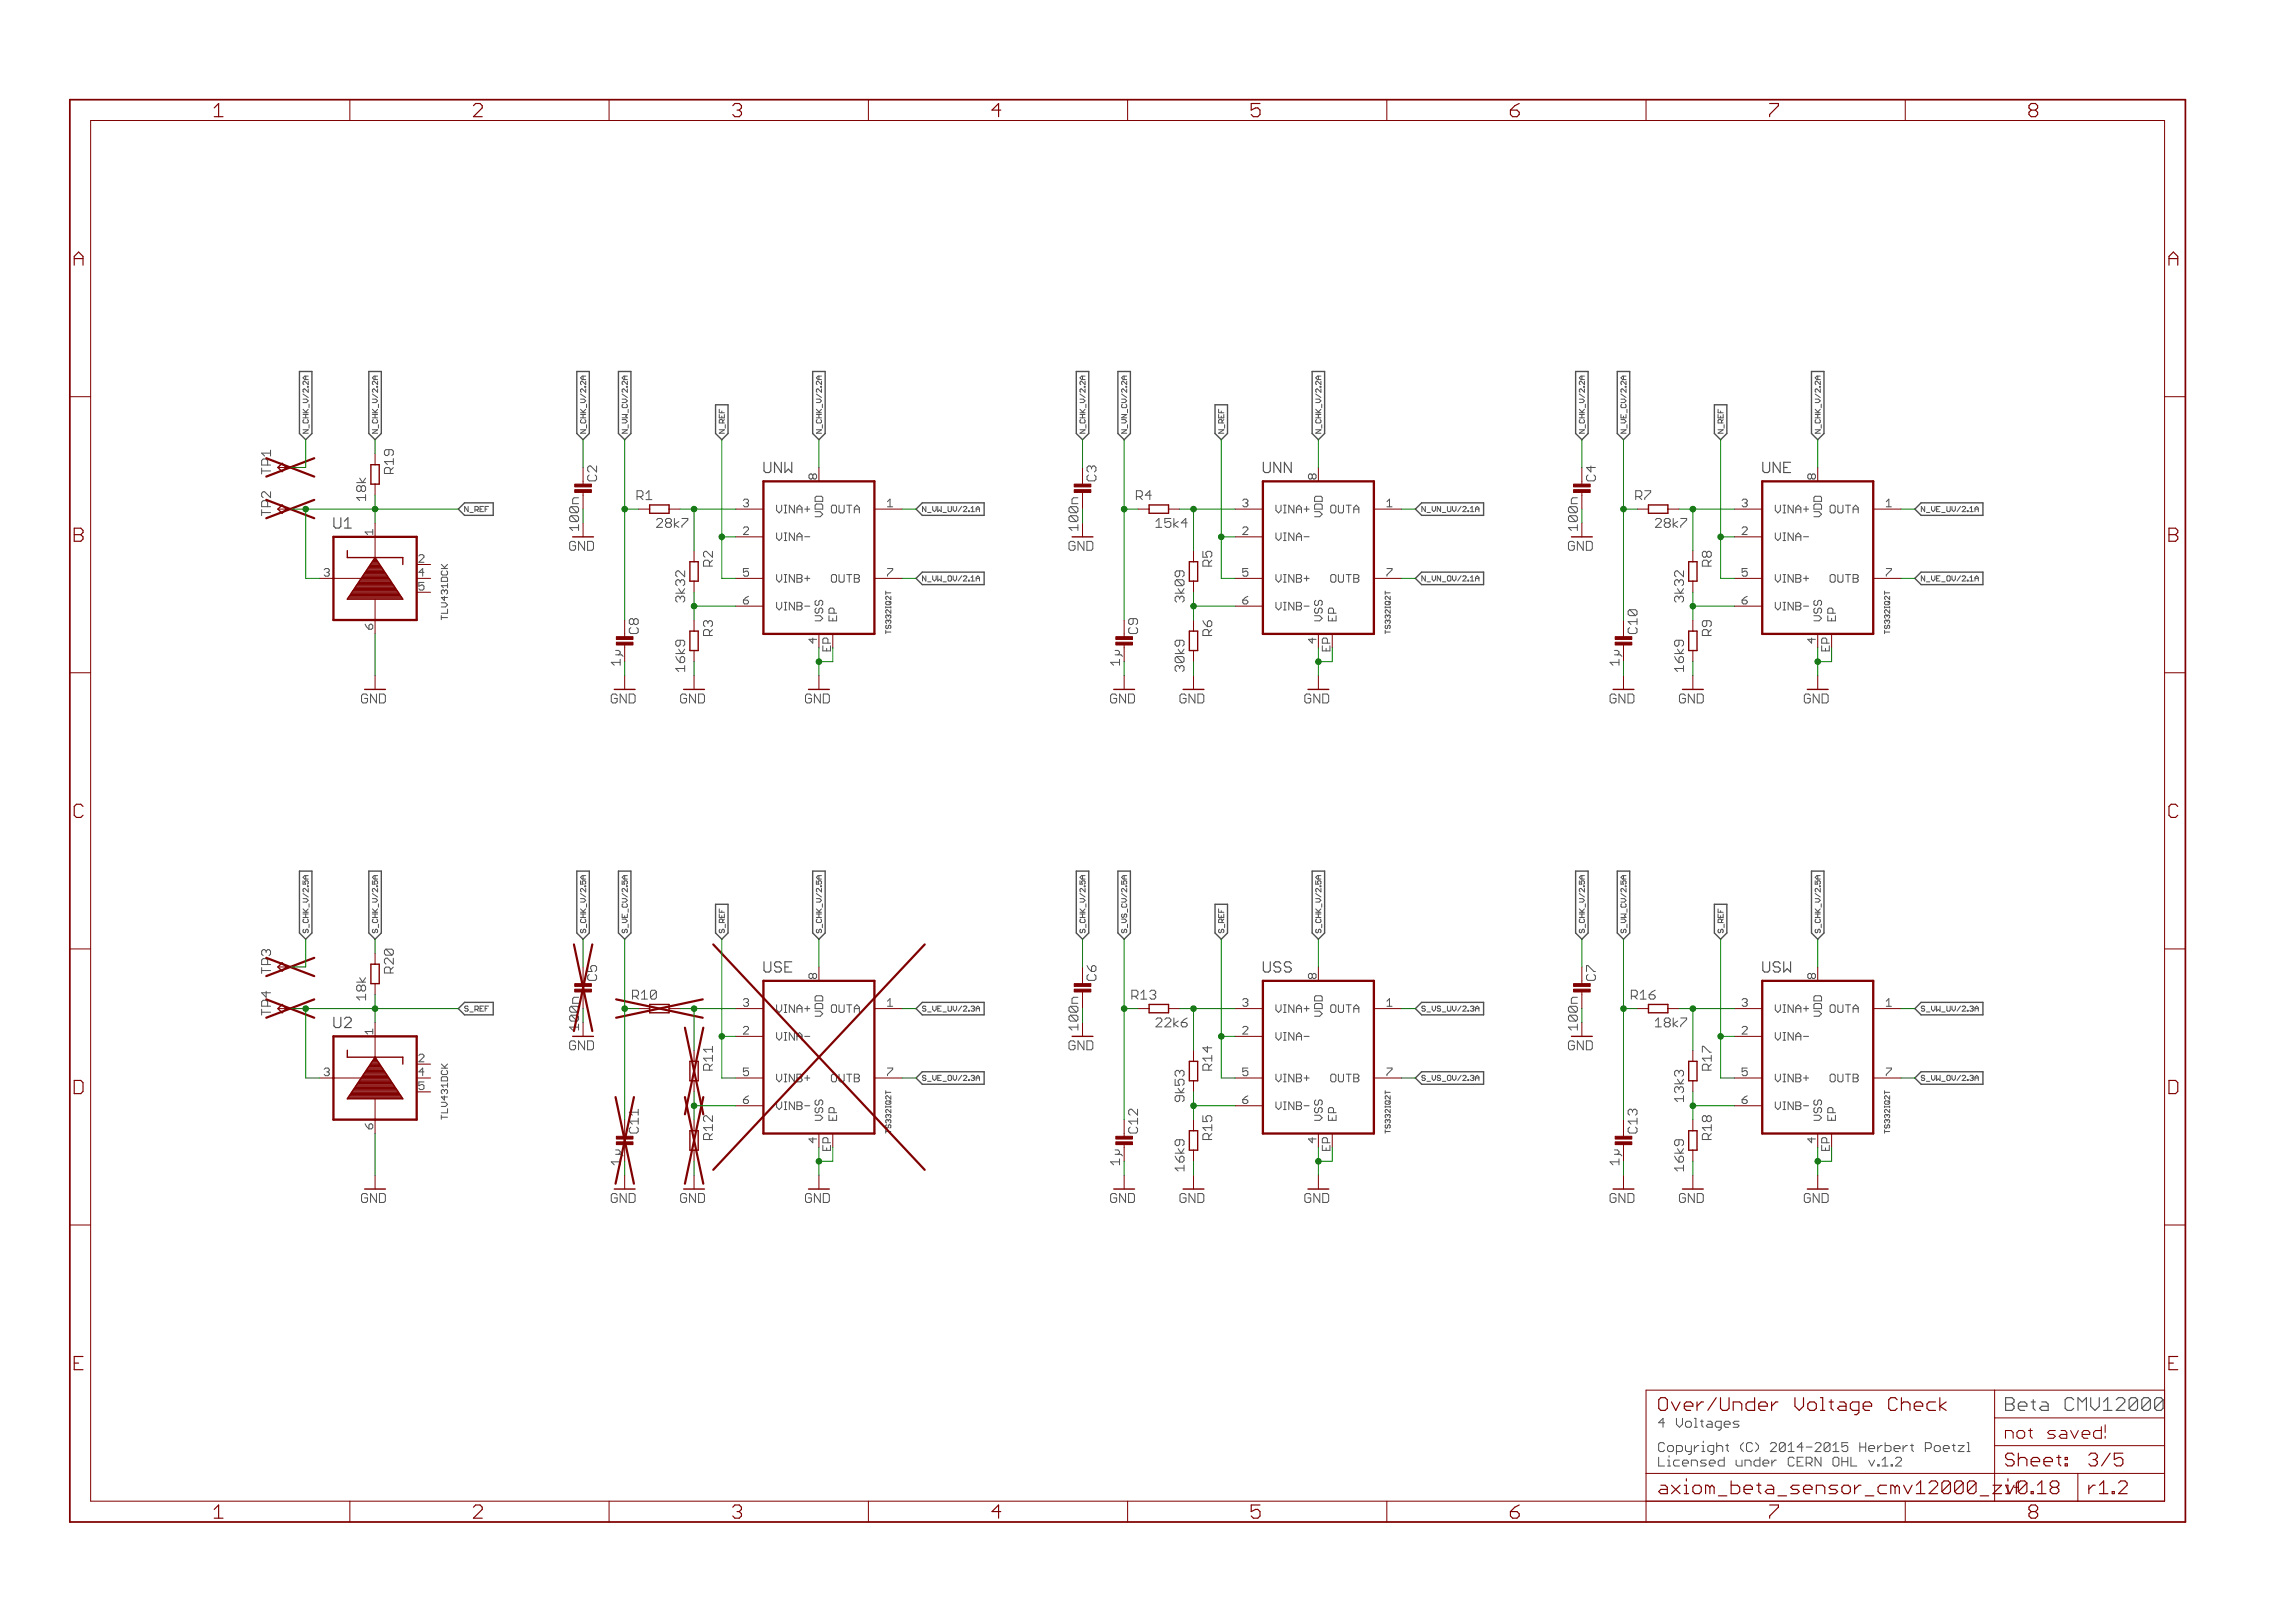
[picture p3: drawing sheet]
<svg xmlns="http://www.w3.org/2000/svg" width="420mm" height="297mm" viewBox="0 0 420 297" stroke-linecap="round" stroke-linejoin="round" font-family="sans-serif">
<defs><g id="words">
<g font-size="3.7" fill="#800000">
<text x="88.3" y="21.4">2</text>
<text x="135.8" y="21.4">3</text>
<text x="183.3" y="21.4">4</text>
<text x="230.7" y="21.4">5</text>
<text x="278.2" y="21.4">6</text>
<text x="373.1" y="21.4">8</text>
<text x="15.2" y="48.6">A</text>
<text x="398.7" y="48.6">A</text>
<text x="15.2" y="99.2">B</text>
<text x="398.7" y="99.2">B</text>
<text x="15.1" y="149.7">C</text>
<text x="398.6" y="149.7">C</text>
<text x="15" y="200.2">D</text>
<text x="398.5" y="200.2">D</text>
<text x="88.3" y="277.9">2</text>
<text x="183.3" y="277.9">4</text>
<text x="230.7" y="277.9">5</text>
<text x="278.2" y="277.9">6</text>
<text x="373.1" y="277.9">8</text>
</g>
<g font-size="3.6" fill="#800000">
<text x="305.3" y="258.2">Over/Under Voltage Check</text>
<text x="368.8" y="258.2">Beta CMV12000</text>
<text x="368.8" y="268.4">Sheet:</text>
<text x="384" y="268.4">3/5</text>
<text x="305.3" y="273.5">axiom_beta_sensor_cmv12000_zi</text>
<text x="365.3" y="273.5">f v0.18</text>
<text x="384" y="273.5">r1.2</text>
</g>
<text font-size="3.2" fill="#800000" x="368.8" y="263.3">not saved!</text>
<g font-size="2.9" fill="#505050">
<text x="141.5" y="86.6">UNW</text>
<text x="232.9" y="86.6">UNN</text>
<text x="324.3" y="86.6">UNE</text>
<text x="62.8" y="96.7">U1</text>
<text x="141.5" y="178">USE</text>
<text x="232.9" y="178">USS</text>
<text x="324.3" y="178">USW</text>
<text x="62.8" y="188.2">U2</text>
</g>
<g font-size="2.5" fill="#800000">
<text x="51.3" y="86.8" transform="rotate(-90 51.3 86.8)">T</text>
<text x="51.3" y="94.4" transform="rotate(-90 51.3 94.4)">T</text>
<text x="68.7" y="91.7" transform="rotate(-90 68.7 91.7)">18k</text>
<text x="127.1" y="110.2" transform="rotate(-90 127.1 110.2)">3k32</text>
<text x="218.6" y="110.2" transform="rotate(-90 218.6 110.2)">3k09</text>
<text x="310" y="110.2" transform="rotate(-90 310 110.2)">3k32</text>
<text x="115.3" y="121.7" transform="rotate(-90 115.3 121.7)">1µ</text>
<text x="127.1" y="122.9" transform="rotate(-90 127.1 122.9)">16k9</text>
<text x="206.8" y="121.7" transform="rotate(-90 206.8 121.7)">1µ</text>
<text x="218.6" y="122.9" transform="rotate(-90 218.6 122.9)">30k9</text>
<text x="298.2" y="121.7" transform="rotate(-90 298.2 121.7)">1µ</text>
<text x="310" y="122.9" transform="rotate(-90 310 122.9)">16k9</text>
<text x="51.3" y="178.2" transform="rotate(-90 51.3 178.2)">T</text>
<text x="51.3" y="185.9" transform="rotate(-90 51.3 185.9)">T</text>
<text x="68.7" y="183.1" transform="rotate(-90 68.7 183.1)">18k</text>
<text x="117.4" y="182.9">R10</text>
<text x="208.9" y="182.9">R13</text>
<text x="300.3" y="182.9">R16</text>
<text x="310" y="201.7" transform="rotate(-90 310 201.7)">13k3</text>
<text x="115.3" y="213.2" transform="rotate(-90 115.3 213.2)">1µ</text>
<text x="206.8" y="213.2" transform="rotate(-90 206.8 213.2)">1µ</text>
<text x="218.6" y="214.4" transform="rotate(-90 218.6 214.4)">16k9</text>
<text x="298.2" y="213.2" transform="rotate(-90 298.2 213.2)">1µ</text>
<text x="310" y="214.4" transform="rotate(-90 310 214.4)">16k9</text>
</g>
<g font-size="2.5" fill="#505050">
<text x="51.3" y="85.3" transform="rotate(-90 51.3 85.3)">P1</text>
<text x="73.8" y="86.7" transform="rotate(-90 73.8 86.7)">R19</text>
<text x="111" y="88.1" transform="rotate(-90 111 88.1)">C2</text>
<text x="202.4" y="88.1" transform="rotate(-90 202.4 88.1)">C3</text>
<text x="293.9" y="88.1" transform="rotate(-90 293.9 88.1)">C4</text>
<text x="51.3" y="92.9" transform="rotate(-90 51.3 92.9)">P2</text>
<text x="118.2" y="91.5">R1</text>
<text x="209.7" y="91.5">R4</text>
<text x="301.1" y="91.5">R7</text>
<text x="105.9" y="100.8">GND</text>
<text x="121.9" y="96.6">28k7</text>
<text x="197.4" y="100.8">GND</text>
<text x="213.3" y="96.6">15k4</text>
<text x="288.8" y="100.8">GND</text>
<text x="304.7" y="96.6">28k7</text>
<text x="132.2" y="103.7" transform="rotate(-90 132.2 103.7)">R2</text>
<text x="223.6" y="103.7" transform="rotate(-90 223.6 103.7)">R5</text>
<text x="315.1" y="103.7" transform="rotate(-90 315.1 103.7)">R8</text>
<text x="118.6" y="116" transform="rotate(-90 118.6 116)">C8</text>
<text x="132.2" y="116.4" transform="rotate(-90 132.2 116.4)">R3</text>
<text x="210.1" y="116" transform="rotate(-90 210.1 116)">C9</text>
<text x="223.6" y="116.4" transform="rotate(-90 223.6 116.4)">R6</text>
<text x="301.5" y="116" transform="rotate(-90 301.5 116)">C10</text>
<text x="315.1" y="116.4" transform="rotate(-90 315.1 116.4)">R9</text>
<text x="67.8" y="128.7">GND</text>
<text x="113.5" y="128.7">GND</text>
<text x="126.2" y="128.7">GND</text>
<text x="149.1" y="128.7">GND</text>
<text x="205" y="128.7">GND</text>
<text x="217.7" y="128.7">GND</text>
<text x="240.5" y="128.7">GND</text>
<text x="296.4" y="128.7">GND</text>
<text x="309.1" y="128.7">GND</text>
<text x="332" y="128.7">GND</text>
<text x="51.3" y="176.7" transform="rotate(-90 51.3 176.7)">P3</text>
<text x="73.8" y="178.2" transform="rotate(-90 73.8 178.2)">R20</text>
<text x="111" y="179.5" transform="rotate(-90 111 179.5)">C5</text>
<text x="202.4" y="179.5" transform="rotate(-90 202.4 179.5)">C6</text>
<text x="293.9" y="179.5" transform="rotate(-90 293.9 179.5)">C7</text>
<text x="51.3" y="184.3" transform="rotate(-90 51.3 184.3)">P4</text>
<text x="213.3" y="188">22k6</text>
<text x="304.7" y="188">18k7</text>
<text x="105.9" y="192.2">GND</text>
<text x="132.2" y="195.9" transform="rotate(-90 132.2 195.9)">R11</text>
<text x="197.4" y="192.2">GND</text>
<text x="223.6" y="195.9" transform="rotate(-90 223.6 195.9)">R14</text>
<text x="288.8" y="192.2">GND</text>
<text x="315.1" y="195.9" transform="rotate(-90 315.1 195.9)">R17</text>
<text x="118.6" y="207.4" transform="rotate(-90 118.6 207.4)">C11</text>
<text x="132.2" y="208.6" transform="rotate(-90 132.2 208.6)">R12</text>
<text x="210.1" y="207.4" transform="rotate(-90 210.1 207.4)">C12</text>
<text x="223.6" y="208.6" transform="rotate(-90 223.6 208.6)">R15</text>
<text x="301.5" y="207.4" transform="rotate(-90 301.5 207.4)">C13</text>
<text x="315.1" y="208.6" transform="rotate(-90 315.1 208.6)">R18</text>
<text x="67.8" y="220.1">GND</text>
<text x="113.5" y="220.1">GND</text>
<text x="126.2" y="220.1">GND</text>
<text x="149.1" y="220.1">GND</text>
<text x="205" y="220.1">GND</text>
<text x="217.7" y="220.1">GND</text>
<text x="240.5" y="220.1">GND</text>
<text x="296.4" y="220.1">GND</text>
<text x="309.1" y="220.1">GND</text>
<text x="332" y="220.1">GND</text>
<text x="305.3" y="261.3">4 Voltages</text>
<text x="305.3" y="265.7">Copyright (C) 2014-2015 Herbert Poetzl</text>
<text x="305.3" y="268.4">Licensed under CERN OHL v.1.2</text>
</g>
<g font-size="2.5" fill="#008000">
<text x="107.7" y="97" transform="rotate(-90 107.7 97)">100n</text>
<text x="199.1" y="97" transform="rotate(-90 199.1 97)">100n</text>
<text x="290.6" y="97" transform="rotate(-90 290.6 97)">100n</text>
<text x="107.7" y="188.4" transform="rotate(-90 107.7 188.4)">100n</text>
<text x="199.1" y="188.4" transform="rotate(-90 199.1 188.4)">100n</text>
<text x="290.6" y="188.4" transform="rotate(-90 290.6 188.4)">100n</text>
<text x="218.6" y="201.7" transform="rotate(-90 218.6 201.7)">9k53</text>
</g>
<g font-size="2.1" fill="#505050">
<text x="151.3" y="87.7" transform="rotate(-90 151.3 87.7)">8</text>
<text x="242.7" y="87.7" transform="rotate(-90 242.7 87.7)">8</text>
<text x="334.1" y="87.7" transform="rotate(-90 334.1 87.7)">8</text>
<text x="143.8" y="93.9">VINA+</text>
<text x="152.4" y="95.2" transform="rotate(-90 152.4 95.2)">VDD</text>
<text x="153.4" y="93.9">OUTA</text>
<text x="235.3" y="93.9">VINA+</text>
<text x="243.8" y="95.2" transform="rotate(-90 243.8 95.2)">VDD</text>
<text x="244.9" y="93.9">OUTA</text>
<text x="326.7" y="93.9">VINA+</text>
<text x="335.3" y="95.2" transform="rotate(-90 335.3 95.2)">VDD</text>
<text x="336.3" y="93.9">OUTA</text>
<text x="70" y="97.9" transform="rotate(-90 70 97.9)">1</text>
<text x="143.8" y="99">VINA-</text>
<text x="235.3" y="99">VINA-</text>
<text x="326.7" y="99">VINA-</text>
<text x="143.8" y="106.6">VINB+</text>
<text x="153.4" y="106.6">OUTB</text>
<text x="235.3" y="106.6">VINB+</text>
<text x="244.9" y="106.6">OUTB</text>
<text x="326.7" y="106.6">VINB+</text>
<text x="336.3" y="106.6">OUTB</text>
<text x="143.8" y="111.7">VINB-</text>
<text x="152.4" y="113.7" transform="rotate(-90 152.4 113.7)">VSS</text>
<text x="154.9" y="113.7" transform="rotate(-90 154.9 113.7)">EP</text>
<text x="235.3" y="111.7">VINB-</text>
<text x="243.8" y="113.7" transform="rotate(-90 243.8 113.7)">VSS</text>
<text x="246.4" y="113.7" transform="rotate(-90 246.4 113.7)">EP</text>
<text x="326.7" y="111.7">VINB-</text>
<text x="335.3" y="113.7" transform="rotate(-90 335.3 113.7)">VSS</text>
<text x="337.8" y="113.7" transform="rotate(-90 337.8 113.7)">EP</text>
<text x="70" y="115.2" transform="rotate(-90 70 115.2)">6</text>
<text x="151.3" y="117.7" transform="rotate(-90 151.3 117.7)">4</text>
<text x="242.7" y="117.7" transform="rotate(-90 242.7 117.7)">4</text>
<text x="334.1" y="117.7" transform="rotate(-90 334.1 117.7)">4</text>
<text x="151.3" y="179.2" transform="rotate(-90 151.3 179.2)">8</text>
<text x="242.7" y="179.2" transform="rotate(-90 242.7 179.2)">8</text>
<text x="334.1" y="179.2" transform="rotate(-90 334.1 179.2)">8</text>
<text x="143.8" y="185.4">VINA+</text>
<text x="153.4" y="185.4">OUTA</text>
<text x="235.3" y="185.4">VINA+</text>
<text x="244.9" y="185.4">OUTA</text>
<text x="326.7" y="185.4">VINA+</text>
<text x="336.3" y="185.4">OUTA</text>
<text x="70" y="189.3" transform="rotate(-90 70 189.3)">1</text>
<text x="143.8" y="190.4">VINA-</text>
<text x="152.4" y="186.6" transform="rotate(-90 152.4 186.6)">VDD</text>
<text x="235.3" y="190.4">VINA-</text>
<text x="243.8" y="186.6" transform="rotate(-90 243.8 186.6)">VDD</text>
<text x="326.7" y="190.4">VINA-</text>
<text x="335.3" y="186.6" transform="rotate(-90 335.3 186.6)">VDD</text>
<text x="143.8" y="198">VINB+</text>
<text x="143.8" y="203.1">VINB-</text>
<text x="153.4" y="198">OUTB</text>
<text x="235.3" y="198">VINB+</text>
<text x="235.3" y="203.1">VINB-</text>
<text x="244.9" y="198">OUTB</text>
<text x="326.7" y="198">VINB+</text>
<text x="326.7" y="203.1">VINB-</text>
<text x="336.3" y="198">OUTB</text>
<text x="70" y="206.6" transform="rotate(-90 70 206.6)">6</text>
<text x="151.3" y="209.2" transform="rotate(-90 151.3 209.2)">4</text>
<text x="152.4" y="205.1" transform="rotate(-90 152.4 205.1)">VSS</text>
<text x="154.9" y="205.1" transform="rotate(-90 154.9 205.1)">EP</text>
<text x="242.7" y="209.2" transform="rotate(-90 242.7 209.2)">4</text>
<text x="243.8" y="205.1" transform="rotate(-90 243.8 205.1)">VSS</text>
<text x="246.4" y="205.1" transform="rotate(-90 246.4 205.1)">EP</text>
<text x="334.1" y="209.2" transform="rotate(-90 334.1 209.2)">4</text>
<text x="335.3" y="205.1" transform="rotate(-90 335.3 205.1)">VSS</text>
<text x="337.8" y="205.1" transform="rotate(-90 337.8 205.1)">EP</text>
</g>
<g font-size="2.1" fill="#800000">
<text x="153.8" y="119" transform="rotate(-90 153.8 119)">EP</text>
<text x="245.3" y="119" transform="rotate(-90 245.3 119)">EP</text>
<text x="336.7" y="119" transform="rotate(-90 336.7 119)">EP</text>
<text x="153.8" y="210.4" transform="rotate(-90 153.8 210.4)">EP</text>
<text x="245.3" y="210.4" transform="rotate(-90 245.3 210.4)">EP</text>
<text x="336.7" y="210.4" transform="rotate(-90 336.7 210.4)">EP</text>
</g>
<g font-size="1.4" fill="#505050">
<text x="86.8" y="93.7">N_RE</text>
<text x="170.6" y="93.7">N_VW_UV/2.1</text>
<text x="262" y="93.7">N_VN_UV/2.1A</text>
<text x="353.4" y="93.7">N_VE_UV/2.1A</text>
<text x="170.6" y="106.4">N_VW_OV/2.1</text>
<text x="262" y="106.4">N_VN_OV/2.1A</text>
<text x="353.4" y="106.4">N_VE_OV/2.1A</text>
<text x="86.8" y="185.1">S_REF</text>
<text x="170.6" y="185.1">S_VE_UV/2.3A</text>
<text x="262" y="185.1">S_VS_UV/2.3A</text>
<text x="353.4" y="185.1">S_VW_UV/2.3A</text>
<text x="170.6" y="197.8">S_VE_OV/2.3A</text>
<text x="262" y="197.8">S_VS_OV/2.3A</text>
<text x="353.4" y="197.8">S_VW_OV/2.3A</text>
</g>
</g></defs>
<path d="M61.1 94.8v1.5l.3 .3h.7M139.9 84.6v1.6l.3 .3h.6M231.3 84.6v1.6l.3 .3h.6M322.7 84.6v1.6l.3 .3h.7M139.9 176v1.6l.3 .3h.6M231.3 176v1.6l.3 .3h.6M322.7 176v1.6l.3 .3h.7M61.1 186.2v1.5l.3 .4h.7M367.2 257h1.1M368.3 255.8h-1.1v2.3h1.1" fill="none" stroke="#505050" stroke-width=".21"/>
<g fill="none" stroke="#505050" stroke-width=".18">
<path d="M55.5 73h.6l.3 .4-.3 .3h-.6M55.5 78.7h.9l-.9 .6h.9M55.5 76.5h.9M55.5 75.9h.9M55.5 75.5h.9M55.5 74.9l.6 .6M55.5 72.1l.9 .6M55.6 76.8l-.1 .1v.4l.1 .1h.7l.1-.1v-.4l-.1-.1M56 68.8v.7M56 75.9v.6M56.3 70.7h.1v.2h-.1zM56.4 71.2v.6l-.8-.6-.1 .1v.3l.1 .2"/>
<path d="M56.4 69.8v.6l-.6-.6-.3 .1v.4l.1 .1M56.4 68.8h-.6l-.3 .4 .3 .3h.6M56.4 74.9l-.4 .5M56.6 74v.6M56.6 77.7v.7M68.2 73h.6l.3 .4-.3 .3h-.6M68.2 78.7h.9l-.9 .6h.9M68.2 76.5h.9M68.2 75.9h.9M68.2 75.5h.9M68.2 74.9l.6 .6M68.2 72.1l.9 .6"/>
<path d="M68.3 76.8l-.1 .1v.4l.1 .1h.7l.1-.1v-.4l-.1-.1M68.7 68.8v.7M68.7 75.9v.6M69 70.7h.1v.2h-.1zM69.1 71.2v.6l-.8-.6-.1 .1v.3l.1 .2M69.1 69.8v.6l-.6-.6-.3 .1v.4l.1 .1M69.1 68.8h-.6l-.3 .4 .3 .3h.6M69.1 74.9l-.4 .5M69.3 74v.6M69.3 77.7v.7M106.3 78.7h.9l-.9 .6h.9M106.3 76.5h.9"/>
<path d="M106.3 75.9h.9M106.3 75.5h.9M106.3 73h.6l.3 .4-.3 .3h-.6M106.3 74.9l.6 .6M106.3 72.1l.9 .6M106.4 76.8l-.1 .1v.4l.1 .1h.7l.1-.1v-.4l-.1-.1M106.7 68.8v.7M106.7 75.9v.6M107.1 70.7h.1v.2h-.1zM107.2 71.2v.6l-.8-.6-.1 .1v.3l.1 .2M107.2 69.8v.6l-.6-.6-.3 .1v.4l.1 .1M107.2 68.8h-.6l-.3 .4 .3 .3h.6"/>
<path d="M107.2 74.9l-.5 .5M107.4 74v.6M107.4 77.7v.7M113.9 76.8h.6l.4 .3-.4 .3h-.6M113.9 78.7h1l-1 .6h1M113.9 75.9h1l-.4 .3 .4 .3h-1M113.9 73h.6l.4 .4-.4 .3h-.6M113.9 72.1l1 .6M114.1 74l-.2 .1v.4l.2 .1h.6l.2-.1v-.4l-.2-.1M114.4 68.8v.7M114.7 70.7h.2v.2h-.2zM114.9 71.2v.6l-.8-.6-.2 .1v.3l.2 .2"/>
<path d="M114.9 69.8v.6l-.7-.6-.3 .1v.4l.2 .1M114.9 68.8h-.7l-.3 .4 .3 .3h.7M115 74.9v.6M115 77.7v.7M131.7 78.7h.9l-.9 .6h.9M131.7 75.9v.6h.9v-.6M131.7 74.9v.6h.9M132.1 75.2v.3M132.1 76.2v.3M132.3 77.4v-.5l-.2-.1h-.3l-.1 .1v.5h.9M132.6 76.8l-.3 .3M132.8 77.7v.7"/>
<path d="M149.5 74.9l.6 .6M149.5 78.7h.9l-.9 .6h.9M149.5 76.5h.9M149.5 75.9h.9M149.5 75.5h.9M149.5 73h.6l.3 .4-.3 .3h-.6M149.5 72.1l.9 .6M149.6 76.8l-.1 .1v.4l.1 .1h.6l.2-.1v-.4l-.2-.1M149.9 68.8v.7M149.9 75.9v.6M150.2 70.7h.2v.2h-.2zM150.4 71.2v.6l-.6-.6h-.2l-.1 .1v.3l.1 .2"/>
<path d="M150.4 69.8v.6l-.6-.6-.3 .1v.4l.1 .1M150.4 68.8h-.6l-.3 .4 .3 .3h.6M150.4 74.9l-.5 .5M150.6 74v.6M150.6 77.7v.7M197.7 78.7h.9l-.9 .6h.9M197.7 76.5h.9M197.7 75.9h.9M197.7 75.5h.9M197.7 73h.6l.3 .4-.3 .3h-.6M197.7 74.9l.6 .6M197.7 72.1l.9 .6"/>
<path d="M197.9 76.8l-.2 .1v.4l.2 .1h.6l.1-.1v-.4l-.1-.1M198.2 68.8v.7M198.2 75.9v.6M198.5 70.7h.1v.2h-.1zM198.6 69.8v.6l-.6-.6-.3 .1v.4l.2 .1M198.6 71.2v.6l-.7-.6-.2 .1v.3l.2 .2M198.6 68.8h-.6l-.3 .4 .3 .3h.6M198.6 74.9l-.4 .5M198.8 74v.6M198.8 77.7v.7M205.3 78.7h1l-1 .6h1M205.3 76.8h.7l.3 .3-.3 .3h-.7"/>
<path d="M205.3 75.9h1l-1 .6h1M205.3 73h.7l.3 .4-.3 .3h-.7M205.3 72.1l1 .6M205.5 74l-.2 .1v.4l.2 .1h.6l.2-.1v-.4l-.2-.1M205.8 68.8v.7M206.1 70.7h.2v.2h-.2zM206.3 69.8v.6l-.7-.6-.3 .1v.4l.2 .1M206.3 71.2v.6l-.8-.6-.2 .1v.3l.2 .2M206.3 68.8h-.7l-.3 .4 .3 .3h.7M206.4 74.9v.6M206.4 77.7v.7M223.1 78.7h.9l-.9 .6h.9"/>
<path d="M223.1 75.9v.6h.9v-.6M223.1 74.9v.6h.9M223.6 75.2v.3M223.6 76.2v.3M223.7 77.4v-.5l-.1-.1h-.3l-.2 .1v.5h.9M224 76.8l-.3 .3M224.2 77.7v.7M240.9 78.7h.9l-.9 .6h.9M240.9 76.5h.9M240.9 75.9h.9M240.9 75.5h.9M240.9 74.9l.6 .6"/>
<path d="M240.9 73h.6l.3 .4-.3 .3h-.6M240.9 72.1l.9 .6M241 76.8l-.1 .1v.4l.1 .1h.7l.1-.1v-.4l-.1-.1M241.4 68.8v.7M241.4 75.9v.6M241.7 70.7h.1v.2h-.1zM241.8 69.8v.6l-.6-.6-.3 .1v.4l.1 .1M241.8 71.2v.6l-.8-.6-.1 .1v.3l.1 .2M241.8 74.9l-.4 .5M241.8 68.8h-.6l-.3 .4 .3 .3h.6M242 74v.6M242 77.7v.7"/>
<path d="M289.1 78.7h1l-1 .6h1M289.1 76.5h1M289.1 75.9h1M289.1 75.5h1M289.1 73h.7l.3 .4-.3 .3h-.7M289.1 74.9l.7 .6M289.1 72.1l1 .6M289.3 76.8l-.2 .1v.4l.2 .1h.6l.2-.1v-.4l-.2-.1M289.6 68.8v.7M289.6 75.9v.6M289.9 70.7h.2v.2h-.2zM290.1 71.2v.6l-.6-.6-.4 .1v.3l.2 .2"/>
<path d="M290.1 69.8v.6l-.6-.6-.4 .1v.4l.2 .1M290.1 68.8h-.6l-.4 .4 .4 .3h.6M290.1 74.9l-.5 .5M290.2 74v.6M290.2 77.7v.7M296.8 78.7h.9l-.9 .6h.9M296.8 76.8h.6l.3 .3-.3 .3h-.6M296.8 75.9v.6h.9v-.6M296.8 73h.6l.3 .4-.3 .3h-.6M296.8 72.1l.9 .6M296.9 74l-.1 .1v.4l.1 .1h.6l.2-.1v-.4l-.2-.1M297.2 68.8v.7"/>
<path d="M297.2 76.2v.3M297.5 70.7h.2v.2h-.2zM297.7 69.8v.6l-.6-.6-.3 .1v.4l.1 .1M297.7 71.2v.6l-.6-.6-.3 .1v.3l.1 .2M297.7 68.8h-.6l-.3 .4 .3 .3h.6M297.9 74.9v.6M297.9 77.7v.7M314.5 78.7h1l-1 .6h1M314.5 75.9v.6h1v-.6M314.5 74.9v.6h1M315 75.2v.3M315 76.2v.3"/>
<path d="M315.2 77.4v-.5l-.2-.1h-.3l-.2 .1v.5h1M315.5 76.8l-.3 .3M315.6 77.7v.7M332.3 78.7h.9l-.9 .6h.9M332.3 76.5h.9M332.3 75.9h.9M332.3 75.5h.9M332.3 73h.6l.3 .4-.3 .3h-.6M332.3 74.9l.6 .6M332.3 72.1l.9 .6M332.5 76.8l-.2 .1v.4l.2 .1h.6l.1-.1v-.4l-.1-.1M332.8 68.8v.7"/>
<path d="M332.8 75.9v.6M333.1 70.7h.1v.2h-.1zM333.2 71.2v.6l-.6-.6-.3 .1v.3l.2 .2M333.2 69.8v.6l-.6-.6-.3 .1v.4l.2 .1M333.2 68.8h-.6l-.3 .4 .3 .3h.6M333.2 74.9l-.4 .5M333.4 74v.6M333.4 77.7v.7M47.9 93.8h1.6M47.9 85.7v1M47.9 93.3v1.1M47.9 86.2h1.6"/>
<path d="M48.2 91.1l-.3-.3v-.5l.3-.3h.3l1 1.1M48.7 91.6h-.5l-.3 .3v.8h1.6M48.7 84h-.5l-.3 .3v.8h1.6M49.5 82.9h-1.6l.6 .6M65.3 88.3h1.6M65.8 87.5l.6 .8M66.1 89.2l-.3-.3h-.2l-.3 .3v.5l.3 .3h.2l.3-.3M66.9 91.1h-1.6l.5 .5M68.2 97.4h-1.4l.5 .4M71.2 85.6h-.5l-.3 .3v.8h1.6M71.7 82.3h-1l-.3 .3v.5l.3 .3h.2l.3-.3M72 84.5h-1.6l.5 .5"/>
<path d="M85.7 92.7v.9l-.6-.9v.9M86 93.8h.6M104.3 94.7l.3-.3 1 1.1h-1l-.3-.3zM104.3 93l.3-.3 1 1.1h-1l-.3-.2zM104.6 94.4h1M104.6 92.7h1M104.8 99.9h.6M105.1 91.1l-.3 .3v.8h1.1M105.4 99.4l-.3-.3h-.5l-.3 .3v1l.3 .3h.5l.3-.3M105.9 96.6h-1.6l.5 .5M107.9 86.9l-.3 .3v.5l.3 .3h1M107.9 86.4l-.3-.3v-.5l.3-.3h.2l1.1 1.1"/>
<path d="M117.2 90.9l.5 .5M117.7 90.1l-.3-.3h-.8v1.6M117.7 90.6l-.3 .3h-.8M120.2 95.2l.3-.3h.5l.3 .3M121.3 95.4l-1.1 1.1h1.1M136.1 91.6l.2-.2h.5l.2 .2v.2l-.2 .3M136.1 96.7l.2-.3h.5l.2 .3v.2l-.9 .9h.9M136.6 92.1h.2M136.8 92.1l.2 .2v.2l-.2 .3h-.5l-.2-.3M142.2 92.5v.9l.4 .5 .5-.5M142.2 97.5v1l.4 .4 .5-.4M148.1 87.4l.2 .3h.3l.2-.3 .2 .3"/>
<path d="M150.4 90.8h-.9l-.3 .3v.7M162.5 92.8h.9M162.5 91.8l.4-.4v1.4M169.5 92.7v.9l-.6-.9v.9M169.8 93.8h.7M195.7 94.7l.3-.3 1.1 1.1h-1.1l-.3-.3zM195.7 93l.3-.3 1.1 1.1h-1.1l-.3-.2zM196 94.4h1.1M196 92.7h1.1M196.3 99.9h.5M196.5 91.1l-.2 .3v.8h1M196.8 99.4l-.3-.3h-.5l-.3 .3v1l.3 .3h.5l.3-.3"/>
<path d="M197.3 96.6h-1.6l.6 .5M199.3 86.9l-.3 .3v.5l.3 .3h1.1M199.8 85.6l-.2-.3h-.3l-.3 .3v.5l.3 .3M208.6 90.9l.5 .5M209.1 90.1l-.2-.3h-.9v1.6M209.1 90.6l-.2 .3h-.9M211.6 95.4l.6-.5v1.6M211.6 96.5h1.1M227.5 91.6l.3-.2h.4l.3 .2v.2l-.3 .3M227.5 96.7l.3-.3h.4l.3 .3v.2l-1 .9h1M228 92.1h.2M228.2 92.1l.3 .2v.2l-.3 .3h-.4l-.3-.3"/>
<path d="M233.6 92.5v.9l.5 .5 .4-.5M233.6 97.5v1l.5 .4 .4-.4M239.5 87.4l.3 .3h.2l.2-.3M240 86.7l.2 .3M240.2 87v.4M240.2 87.4l.3 .3M240.5 86.7l-.3 .3M241.8 90.8h-.9l-.2 .3v.7M253.9 92.8h.9M253.9 91.8l.5-.4v1.4M260.9 92.7v.9l-.6-.9v.9M261.2 93.8h.7"/>
<path d="M287.1 94.7l.3-.3 1.1 1.1h-1.1l-.3-.3zM287.1 93l.3-.3 1.1 1.1h-1.1l-.3-.2zM287.4 94.4h1.1M287.4 92.7h1.1M287.7 99.9h.5M288 91.1l-.3 .3v.8h1.1M288.2 99.4l-.2-.3h-.6l-.3 .3v1l.3 .3h.6l.2-.3M288.8 96.6h-1.7l.6 .5M290.7 86.9l-.3 .3v.5l.3 .3h1.1M292.1 85.6h-1.7l.9 .8M300 90.9l.6 .5M300.6 90.1l-.3-.3h-.8v1.6"/>
<path d="M300.6 90.6l-.3 .3h-.8M303.1 95.2l.2-.3h.6l.2 .3M304.1 95.4l-1 1.1h1M318.9 91.6l.3-.2h.4l.3 .2v.2l-.3 .3M318.9 96.7l.3-.3h.4l.3 .3v.2l-1 .9h1M319.4 92.1h.2M319.6 92.1l.3 .2v.2l-.3 .3h-.4l-.3-.3M325 92.5v.9l.5 .5 .4-.5v-.9M325 97.5v1l.5 .4 .4-.4v-1M331 87.4l.2 .3h.2l.3-.3M331.2 86.7h.2l.3 .3M331.7 87.4l.2 .3"/>
<path d="M331.7 87v.4M331.9 86.7l-.2 .3M333.2 90.8h-.9l-.2 .3v.7M345.3 92.8h1M345.3 91.8l.5-.4v1.4M352.4 92.7v.9l-.7-.9v.9M352.7 93.8h.6M59.4 104.3l.2-.2h.4l.3 .2v.2l-.3 .3M59.8 104.8h.2M60 104.8l.3 .2v.2l-.3 .3h-.4l-.2-.3M66.8 114.2l.3 .5 .4 .5M67.5 115.2h.5"/>
<path d="M67.8 114.2l-.3 .3v.7M76.7 101.7l.2-.2h.5l.2 .2v.3l-.9 .9h.9M77.6 104.8h-.9l.7-.7v1.4M77.6 106.6h-.9v.7l.5-.2h.2l.2 .2v.5l-.2 .2h-.5l-.2-.2M80.8 113h1.1M80.8 112.6v.8M80.8 110.3h.8l.3 .4-.3 .4h-.8M80.8 104.1h1.1M80.8 103.3l.8 .8M81 104.5l-.2 .2v.4l.2 .1h.7l.2-.1v-.4l-.2-.2M81 105.6h.7l.2 .2v.6h-1.1v-.6zM81.4 108.2l-.2-.2-.4 .2v.3l.2 .2"/>
<path d="M81.4 108.2l.2-.2 .3 .2v.3l-.2 .2M81.4 109.2v.7l-.6-.6h1.1M81.4 108.2v.2M81.9 107.2h-1.1l.4 .4M81.9 111.5v.7h-1.1M81.9 106.8v.8M81.9 103.3l-.5 .6M115.5 114.9l-.3 .2v.6l.3 .3h1.1M116 113.5l-.2-.3h-.3l-.3 .3v.5l.3 .3h.3l.2-.3M123.7 108.6h1.6M123.7 119.6h1.6M124 105.6l-.3-.3v-.5l.3-.3h.2l1.1 1.1"/>
<path d="M124.2 107.7l.6 .9M124.2 118.8l.6 .8M124.5 109.4l-.3-.3h-.2l-.3 .3v.5l.3 .3M124.5 106.4l-.3-.3h-.2l-.3 .3v.5l.3 .3M125.1 117.2h-1.1l-.3 .2v.6l.3 .3h.2l.3-.3M129.1 102l-.3-.3v-.5l.3-.3h.2l1.1 1.1M129.6 102.5h-.5l-.3 .3v.8h1.6M129.6 115.2h-.5l-.3 .3v.8h1.6M129.6 113.9l-.3-.3h-.2l-.3 .3v.5l.3 .3M136.1 109.8h.7l.2 .3v.2l-.2 .2h-.5l-.2-.2zM137 104.1h-.9v.7l.5-.3h.2l.2 .3v.4l-.2 .3h-.5l-.2-.3M137 109.1l-.4 .3-.5 .4"/>
<path d="M142.2 105.2v.9l.4 .5 .5-.5M142.2 110.2v1l.4 .4 .5-.4M148.8 116.8v.9l-.7-.7h1.4M149.2 113.6h1M149.2 112.7h1M150.6 118.2v.9h1.4M150.6 117.7h1.4M151.3 118.7v.4M152.9 105.2h-.5l-.2 .2v.9l.2 .3h.5M162.2 115.7h.9M162.2 111.1h.9M162.2 110.2l.1-.1h.6l.2 .1v.3l-.2 .2h-.6l-.1-.2z"/>
<path d="M162.2 108.5h.9M162.2 108.2v.6M162.2 111v.3M162.2 115.4v.6M162.3 114.4l-.1 .2v.3l.3 .1 .1-.1v-.3l.3-.2 .2 .2v.3l-.2 .1M162.5 104.1h.9v.2l-.9 .9v.3M162.6 113.6l-.1-.1-.3 .1v.3l.1 .2M162.6 113.6l.2-.1 .3 .1v.3l-.2 .2M162.6 112.7l-.1-.1-.3 .1v.3l.1 .2M162.6 112.7l.2-.1 .3 .1v.3l-.2 .2M162.6 112.7v.2M162.6 113.6v.2"/>
<path d="M163.1 111.6v.6l-.6-.6-.3 .2v.3l.1 .1M163.1 109.1v.6l-.8-.6-.1 .2v.3l.1 .1M163.1 111v.3M163.1 110.1l-.3 .3M169.5 105.4v.9l-.6-.9v.9M169.8 106.5h.7M206.9 114.9l-.3 .2v.6l.3 .3h1.1M208 113.2h-1.1l-.3 .3v.5l.3 .3h.3l.3-.3M215.1 106.4l.3-.3 1.1 1.1h-1.1l-.3-.3zM215.1 108.6h1.7M215.1 119.6h1.7M215.4 106.1h1.1"/>
<path d="M215.7 107.7l.5 .9M215.7 118.8l.5 .8M216 109.4l-.3-.3h-.3l-.3 .3v.5l.3 .3M216.5 104.5h-1.1l-.3 .3v.5l.3 .3h.3l.3-.3M216.5 117.2h-1.1l-.3 .2v.6l.3 .3h.3l.3-.3M220.2 100.9v1.1h.8l-.2-.6v-.2l.2-.3M220.2 113.6l.3 .5 .5 .6M221 102.5h-.5l-.3 .3v.8h1.6M221 115.2h-.5l-.3 .3v.8h1.6M227.5 109.8h.7l.3 .3v.2l-.3 .2h-.4l-.3-.2zM228.5 104.1h-1v.7l.5-.3h.2l.3 .3v.4l-.3 .3h-.4l-.3-.3M228.5 109.1l-.5 .3-.5 .4"/>
<path d="M233.6 105.2v.9l.5 .5 .4-.5M233.6 110.2v1l.5 .4 .4-.4M240.2 116.8v.9l-.7-.7h1.4M240.7 113.6h.9M240.7 112.7h.9M242.1 118.2v.9h1.4M242.1 117.7h1.4M242.8 118.7v.4M244.3 105.2h-.4l-.3 .2v.9l.3 .3h.4M253.6 115.7h.9M253.6 111.1h.9M253.6 110.2l.1-.1h.7l.1 .1v.3l-.1 .2h-.7z"/>
<path d="M253.6 108.5h.9M253.6 108.2v.6M253.6 111v.3M253.6 115.4v.6M253.7 114.4l-.1 .2v.3l.3 .1 .1-.1v-.3l.4-.2 .1 .2v.3l-.1 .1M253.9 104.1h.9v.2l-.9 .9v.3M254 113.6l-.1-.1-.3 .1 .1 .5M254 113.6l.2-.1 .3 .1-.1 .5M254 112.7l-.1-.1-.3 .1v.3l.1 .2M254 112.7l.2-.1 .3 .1v.3l-.1 .2M254 112.7v.2M254 113.6v.2"/>
<path d="M254.5 111.6v.6l-.6-.6-.3 .2v.3l.1 .1M254.5 109.1v.6l-.8-.6-.1 .2v.3l.1 .1M254.5 111v.3M254.5 110.1l-.3 .3M260.9 105.4v.9l-.6-.9v.9M261.2 106.5h.7M298.3 111.6l1.1 1.1h-1.1l-.2-.3v-.5zM298.3 114.9l-.2 .2v.6l.2 .3h1.1M298.3 111.6h1.1M299.7 113.8h-1.6l.5 .5M306.6 108.6h1.6M306.6 119.6h1.6"/>
<path d="M306.9 105.6l-.3-.3v-.5l.3-.3h.2l1.1 1.1M307.1 107.7l.6 .9M307.1 118.8l.6 .8M307.4 109.4l-.3-.3h-.2l-.3 .3v.5l.3 .3M307.4 106.4l-.3-.3h-.2l-.3 .3v.5l.3 .3M307.9 117.2h-1l-.3 .2v.6l.3 .3h.2l.3-.3M312.5 102.5h-.6l-.2 .3v.8h1.6M312.5 101.2l-.3-.3h-.3l-.2 .3v.5l.2 .3h.3l.3-.3M312.5 115.2h-.6l-.2 .3v.8h1.6M313 113.6h-1.1l-.2 .3v.5l.2 .3h.3l.3-.3M318.9 109.8h.7l.3 .3v.2l-.3 .2h-.4l-.3-.2zM319.9 104.1h-1v.7l.5-.3h.2l.3 .3v.4l-.3 .3h-.4l-.3-.3"/>
<path d="M319.9 109.1l-.5 .3-.5 .4M325 105.2v.9l.5 .5 .4-.5v-.9M325 110.2v1l.5 .4 .4-.4v-1M331.7 116.8v.9l-.7-.7h1.4M332.1 113.6h.9M332.1 112.7h.9M333.5 118.2v.9h1.4M333.5 117.7h1.4M334.2 118.7v.4M335.7 105.2h-.4l-.3 .2v.9l.3 .3h.4M345 115.7h.9M345 108.2v.6"/>
<path d="M345 110.2l.2-.1h.6l.1 .1v.3l-.1 .2h-.6l-.2-.2zM345 111v.3M345 115.4v.6M345 111.1h.9M345 108.5h.9M345.2 114.4l-.2 .2v.3l.3 .1 .2-.1v-.3l.3-.2 .1 .2v.3l-.1 .1M345.3 104.1h1v.2l-1 .9v.3M345.5 112.7l-.2-.1-.3 .1v.3l.2 .2M345.5 113.6l-.2-.1-.3 .1v.3l.2 .2M345.5 112.7v.2M345.5 113.6v.2M345.5 112.7l.1-.1 .3 .1v.3l-.1 .2"/>
<path d="M345.5 113.6l.1-.1 .3 .1v.3l-.1 .2M345.9 109.1v.6l-.7-.6-.2 .2v.3l.2 .1M345.9 111.6v.6l-.6-.6-.3 .2v.3l.2 .1M345.9 111v.3M345.9 110.1l-.3 .3M352.4 105.4v.9l-.7-.9v.9M352.7 106.5h.6M66.7 127.8h.6M67.3 127.3l-.3-.3h-.5l-.3 .3v1.1l.3 .3h.5l.3-.3M112.5 127.8h.5M113 127.3l-.3-.3h-.5l-.3 .3v1.1l.3 .3h.5l.3-.3M113.5 121.2h-1.6l.6 .6"/>
<path d="M123.7 120.2l.3 .5 .5 .6M125.2 127.8h.5M125.3 122.3h-1.6l.5 .6M125.7 127.3l-.3-.3h-.5l-.3 .3v1.1l.3 .3h.5l.3-.3M148 127.8h.5M148.5 127.3l-.2-.3h-.6l-.2 .3v1.1l.2 .3h.6l.2-.3M203.9 127.8h.5M204.4 127.3l-.2-.3h-.6l-.3 .3v1.1l.3 .3h.6l.2-.3M205 121.2h-1.7l.6 .6M215.1 120.4l.3-.2 1.1 1.1h-1.1l-.3-.3zM215.4 120.2h1.1M216 122.1l-.3-.3h-.3l-.3 .3v.5l.3 .3"/>
<path d="M216.6 127.8h.5M217.1 127.3l-.2-.3h-.6l-.3 .3v1.1l.3 .3h.6l.2-.3M239.4 127.8h.6M240 127.3l-.3-.3h-.5l-.3 .3v1.1l.3 .3h.5l.3-.3M295.3 127.8h.5M295.8 127.3l-.2-.3h-.6l-.2 .3v1.1l.2 .3h.6l.2-.3M296.4 121.2h-1.6l.5 .6M306.6 120.2l.3 .5 .5 .6M308 127.8h.5M308.2 122.3h-1.6l.5 .6M308.5 127.3l-.2-.3h-.6l-.2 .3v1.1l.2 .3h.6l.2-.3M330.9 127.8h.5"/>
<path d="M331.4 127.3l-.3-.3h-.5l-.3 .3v1.1l.3 .3h.5l.3-.3M47.9 177.1v1.1M47.9 177.6h1.6M48.7 174.1l-.2-.3h-.3l-.3 .3v.5l.3 .3M48.7 175.5h-.5l-.3 .2v.8h1.6M55.5 161.2v.6h.5l-.2-.4 .2-.2h.3l.1 .2v.3l-.1 .1M55.5 167.9h.9M55.5 167.3h.9M55.5 167h.9M55.5 164.5h.6l.3 .3-.3 .3h-.6M55.5 166.3l.6 .7M55.5 163.5l.9 .7"/>
<path d="M55.6 168.2l-.1 .2v.3l.1 .1h.7l.1-.1-.1-.5M55.6 170.1l-.1 .1v.4l.3 .1 .2-.1v-.4l.3-.1 .1 .1v.4l-.1 .1M56 160.3v.6M56 167.3v.6M56.3 162.1h.1v.2h-.1zM56.4 162.6v.6l-.6-.6-.3 .2v.3l.1 .1M56.4 160.3h-.6l-.3 .3 .3 .3h.6M56.4 166.3l-.4 .5M56.6 165.4v.6M56.6 169.1v.7M65.3 179.7h1.6M65.8 178.9l.6 .8"/>
<path d="M68.2 164.5h.6l.3 .3-.3 .3h-.6M68.2 161.2v.6h.5l-.2-.4 .5-.2 .1 .2v.3l-.1 .1M68.2 167.9h.9M68.2 167.3h.9M68.2 167h.9M68.2 166.3l.6 .7M68.2 163.5l.9 .7M68.3 168.2l-.1 .2v.3l.1 .1h.7l.1-.1v-.3l-.1-.2M68.3 170.1l-.1 .1v.4l.3 .1 .2-.1v-.4l.3-.1 .1 .1v.4l-.1 .1M68.7 160.3v.6M68.7 167.3v.6M69 162.1h.1v.2h-.1z"/>
<path d="M69.1 162.6v.6l-.6-.6-.3 .2v.3l.1 .1M69.1 160.3h-.6l-.3 .3 .3 .3h.6M69.1 166.3l-.4 .5M69.3 165.4v.6M69.3 169.1v.7M70.4 174l.3-.3 1 1.1h-1l-.3-.3zM70.7 176.4l-.3-.2v-.6l.3-.2h.2l1.1 1M70.7 173.7h1M71.2 177h-.5l-.3 .3v.8h1.6M106.3 161.2v.6h.4l-.1-.3 .1-.3h.4l.1 .2v.3l-.1 .1M106.3 167.9h.9M106.3 167.3h.9"/>
<path d="M106.3 167h.9M106.3 166.3l.6 .7M106.3 164.5h.6l.3 .3-.3 .3h-.6M106.3 163.5l.9 .7M106.4 168.2l-.1 .2v.3l.1 .1h.7l.1-.1v-.3l-.1-.2M106.4 170.1l-.1 .1v.4l.3 .1 .1-.1v-.4l.4-.1 .1 .1v.4l-.1 .1M106.7 160.3v.6M106.7 167.3v.6M107.1 162.1h.1v.2h-.1zM107.2 162.6v.6l-.6-.6-.3 .2v.3l.1 .1M107.2 166.3l-.5 .5M107.2 160.3h-.6l-.3 .3 .3 .3h.6"/>
<path d="M107.4 165.4v.6M107.4 169.1v.7M107.6 176.7v1.1h.8l-.3-.6v-.2l.3-.3M107.9 178.4l-.3 .2v.6l.3 .2h1M113.9 168.2h.6l.4 .3-.4 .3h-.6M113.9 167.3v.6h1v-.6M113.9 164.5h.6l.4 .3-.4 .3h-.6M113.9 161.2v.6h.5l-.2-.3 .2-.3h.3l.2 .2v.3l-.2 .1M113.9 163.5l1 .7M114.1 170.1l-.2 .1v.4l.3 .1 .2-.1v-.4l.3-.1 .2 .1v.4l-.2 .1M114.1 165.4l-.2 .2v.3l.2 .1h.6l.2-.1v-.3l-.2-.2M114.4 160.3v.6"/>
<path d="M114.4 167.6v.3M114.7 162.1h.2v.2h-.2zM114.9 162.6v.6l-.7-.6-.3 .2v.3l.2 .1M114.9 160.3h-.7l-.3 .3 .3 .3h.7M115 166.3v.7M115 169.1v.7M131.7 167.3v.6h.9v-.6M131.7 166.3v.7h.9M131.8 170.1l-.1 .1v.4l.3 .1 .1-.1v-.4l.4-.1 .1 .1v.4l-.1 .1M132.1 166.7v.3M132.1 167.6v.3M132.3 168.8v-.4l-.2-.2h-.3l-.1 .2v.4h.9"/>
<path d="M132.6 168.2l-.3 .3M132.8 169.1v.7M148.1 178.4l.2-.2h.3l.2 .2M148.1 178.9l.2 .2h.3l.2-.2M148.8 178.4v.5M148.8 178.9l.2 .2M149 178.2l-.2 .2M149.5 161.2v.6h.4l-.1-.4 .1-.2h.3l.2 .2v.3l-.2 .1M149.5 167.9h.9M149.5 167.3h.9M149.5 167h.9M149.5 164.5h.6l.3 .3-.3 .3h-.6"/>
<path d="M149.5 166.3l.6 .7M149.5 163.5l.9 .7M149.6 170.1l-.1 .1v.4l.3 .1 .1-.1v-.4l.3-.1 .2 .1v.4l-.2 .1M149.6 168.2l-.1 .2 .1 .4h.6l.2-.1-.2-.5M149.9 160.3v.6M149.9 167.3v.6M150.2 162.1h.2v.2h-.2zM150.4 160.3h-.6l-.3 .3 .3 .3h.6M150.4 162.6v.6l-.6-.6-.3 .2v.3l.1 .1M150.4 166.3l-.5 .5M150.6 165.4v.6M150.6 169.1v.7"/>
<path d="M197.7 161.2v.6h.5l-.2-.4 .2-.2h.3l.1 .2v.3l-.1 .1M197.7 167.9h.9M197.7 167.3h.9M197.7 167h.9M197.7 164.5h.6l.3 .3-.3 .3h-.6M197.7 166.3l.6 .7M197.7 163.5l.9 .7M197.9 168.2l-.2 .2 .2 .4h.6l.1-.1-.1-.5M197.9 170.1l-.2 .1v.4l.3 .1 .2-.1v-.4l.3-.1 .1 .1v.4l-.1 .1M198.2 160.3v.6M198.2 167.3v.6M198.5 162.1h.1v.2h-.1z"/>
<path d="M198.6 162.6v.6l-.6-.6-.3 .2v.3l.2 .1M198.6 160.3h-.6l-.3 .3 .3 .3h.6M198.6 166.3l-.4 .5M198.8 165.4v.6M198.8 169.1v.7M199 176.7l.3 .5 .5 .6M199.3 178.4l-.3 .2v.6l.3 .2h1.1M205.3 161.2v.6h.5l-.2-.4 .2-.2h.3l.2 .2v.3l-.2 .1M205.3 168.2h.7l.3 .3-.3 .3h-.7M205.3 164.5h.7l.3 .3-.3 .3h-.7M205.3 163.5l1 .7M205.5 170.1l-.2 .1v.4l.3 .1 .2-.1v-.4l.3-.1 .2 .1v.4l-.2 .1"/>
<path d="M205.5 167.3l-.2 .1v.3l.2 .2 .3-.2v-.3l.2-.1 .3 .1v.3l-.2 .2M205.5 165.4l-.2 .2v.3l.2 .1h.6l.2-.1v-.3l-.2-.2M205.8 160.3v.6M206.1 162.1h.2v.2h-.2zM206.3 162.6v.6l-.7-.6-.3 .2v.3l.2 .1M206.3 160.3h-.7l-.3 .3 .3 .3h.7M206.4 166.3v.7M206.4 169.1v.7M223.1 167.3v.6h.9v-.6M223.1 166.3v.7h.9M223.3 170.1l-.2 .1v.4l.3 .1 .2-.1v-.4l.3-.1 .1 .1v.4l-.1 .1M223.6 166.7v.3"/>
<path d="M223.6 167.6v.3M223.7 168.8v-.4l-.1-.2h-.3l-.2 .2v.4h.9M224 168.2l-.3 .3M224.2 169.1v.7M239.5 178.9l.3 .2h.2l.2-.2M239.5 178.4l.3-.2h.2l.2 .2M240.2 178.9l.3 .2M240.2 178.4v.5M240.5 178.2l-.3 .2M240.9 161.2v.6h.5l-.2-.4 .5-.2 .1 .2v.3l-.1 .1M240.9 167.9h.9M240.9 167.3h.9"/>
<path d="M240.9 167h.9M240.9 164.5h.6l.3 .3-.3 .3h-.6M240.9 166.3l.6 .7M240.9 163.5l.9 .7M241 168.2l-.1 .2v.3l.1 .1h.7l.1-.1v-.3l-.1-.2M241 170.1l-.1 .1v.4l.3 .1 .2-.1v-.4l.3-.1 .1 .1v.4l-.1 .1M241.4 160.3v.6M241.4 167.3v.6M241.7 162.1h.1v.2h-.1zM241.8 162.6v.6l-.6-.6-.3 .2v.3l.1 .1M241.8 160.3h-.6l-.3 .3 .3 .3h.6M241.8 166.3l-.4 .5"/>
<path d="M242 165.4v.6M242 169.1v.7M289.1 161.2v.6h.5l-.1-.3 .1-.3h.3l.2 .2v.3l-.2 .1M289.1 167.9h1M289.1 167.3h1M289.1 167h1M289.1 164.5h.7l.3 .3-.3 .3h-.7M289.1 166.3l.7 .7M289.1 163.5l1 .7M289.3 170.1l-.2 .1v.4l.4 .1 .1-.1v-.4l.3-.1 .2 .1v.4l-.2 .1M289.3 168.2l-.2 .2 .2 .4h.6l.2-.1-.2-.5M289.6 160.3v.6"/>
<path d="M289.6 167.3v.6M289.9 162.1h.2v.2h-.2zM290.1 166.3l-.5 .5M290.1 162.6v.6l-.6-.6-.4 .2v.3l.2 .1M290.1 160.3h-.6l-.4 .3 .4 .3h.6M290.2 165.4v.6M290.2 169.1v.7M290.4 177.8v-1.1h.3l1.1 1.1M290.7 178.4l-.3 .2v.6l.3 .2h1.1M296.8 168.2h.6l.3 .3-.3 .3h-.6M296.8 167.3h.9l-.3 .3 .3 .3h-.9M296.8 164.5h.6l.3 .3-.3 .3h-.6"/>
<path d="M296.8 161.2v.6h.4l-.1-.3 .1-.3h.3l.2 .2v.3l-.2 .1M296.8 163.5l.9 .7M296.9 170.1l-.1 .1v.4l.3 .1 .1-.1v-.4l.3-.1 .2 .1v.4l-.2 .1M296.9 165.4l-.1 .2v.3l.1 .1h.6l.2-.1v-.3l-.2-.2M297.2 160.3v.6M297.5 162.1h.2v.2h-.2zM297.7 162.6v.6l-.6-.6-.3 .2v.3l.1 .1M297.7 160.3h-.6l-.3 .3 .3 .3h.6M297.9 166.3v.7M297.9 169.1v.7M314.5 167.3v.6h1v-.6M314.5 166.3v.7h1"/>
<path d="M314.7 170.1l-.2 .1v.4l.4 .1 .1-.1v-.4l.3-.1 .2 .1v.4l-.2 .1M315 166.7v.3M315 167.6v.3M315.2 168.8v-.4l-.2-.2h-.3l-.2 .2v.4h1M315.5 168.2l-.3 .3M315.6 169.1v.7M331 178.9l.2 .2h.2l.3-.2 .2 .2M332.3 161.2v.6h.5l-.2-.3 .2-.3h.3l.1 .2v.3l-.1 .1M332.3 167.9h.9M332.3 167.3h.9M332.3 167h.9M332.3 164.5h.6l.3 .3-.3 .3h-.6"/>
<path d="M332.3 166.3l.6 .7M332.3 163.5l.9 .7M332.5 170.1l-.2 .1v.4l.3 .1 .2-.1v-.4l.3-.1 .1 .1v.4l-.1 .1M332.5 168.2l-.2 .2 .2 .4h.6l.1-.1-.1-.5M332.8 160.3v.6M332.8 167.3v.6M333.1 162.1h.1v.2h-.1zM333.2 162.6v.6l-.6-.6-.3 .2v.3l.2 .1M333.2 160.3h-.6l-.3 .3 .3 .3h.6M333.2 166.3l-.4 .5M333.4 165.4v.6M333.4 169.1v.7"/>
<path d="M47.9 185.3h1.6M47.9 184.7v1.1M48.7 183.1h-.5l-.3 .2v.8h1.6M49.5 181.7h-1.6l.8 .8M59.4 195.7l.2-.2h.4l.3 .2v.2l-.3 .3M59.8 196.2h.2M60 196.2l.3 .2v.2l-.3 .3h-.4l-.2-.3M66.1 180.6l-.3-.3h-.2l-.3 .3v.5l.3 .3h.2l.3-.3M66.9 182.5h-1.6l.5 .5M68.2 188.8h-1.4l.5 .5M76.7 193.2l.2-.3h.5l.2 .3v.2l-.9 .9h.9M77.6 198h-.9v.7l.5-.2h.2l.2 .2v.5l-.2 .2h-.5l-.2-.2"/>
<path d="M77.6 196.2h-.9l.7-.7v1.4M80.8 195.5h1.1M80.8 194.7l.8 .8M81 195.9l-.2 .2v.4l.2 .2h.7l.2-.2v-.4l-.2-.2M81 197.1h.7l.2 .2v.5h-1.1v-.5zM81.4 199.6l-.2-.2-.4 .2v.4l.2 .2M81.4 199.6l.2-.2 .3 .2v.4l-.2 .2M81.4 199.6v.2M81.9 198.2v.8M81.9 198.6h-1.1l.4 .4M81.9 194.7l-.5 .6M85.7 184.3l-.1-.2h-.4l-.1 .2 .1 .3h.4l.1 .1-.1 .4h-.4l-.1-.2"/>
<path d="M86 185.2h.6M104.3 186.1l.3-.3 1 1.1h-1l-.3-.3zM104.3 184.4l.3-.2 1 1.1h-1l-.3-.3zM104.6 185.8h1M104.6 184.2h1M104.8 191.3h.6M105.1 182.5l-.3 .3v.8h1.1M105.4 190.8l-.3-.3h-.5l-.3 .3v1.1l.3 .2h.5l.3-.2M105.9 188h-1.6l.5 .5M116.4 182.3l.5 .6M116.9 181.5l-.3-.3h-.8v1.7M116.9 182.1l-.3 .2h-.8"/>
<path d="M129.6 194.8h-.5l-.3 .3v.8h1.6M130.4 193.7h-1.6l.5 .5M130.4 192h-1.6l.5 .6M136.1 183l.2-.2h.5l.2 .2v.2l-.2 .3M136.1 188.1l.2-.2h.5l.2 .2v.2l-.9 1h.9M136.6 183.5h.2M136.8 183.5l.2 .2v.2l-.2 .3h-.5l-.2-.3M137 195.5h-.9v.7l.5-.3h.2l.2 .3v.4l-.2 .3h-.5l-.2-.3M142.2 183.9v.9l.4 .5 .5-.5M142.2 189v.9l.4 .5 .5-.5M142.2 196.6v.9l.4 .5 .5-.5M150.4 182.2h-.9l-.3 .3v.7"/>
<path d="M152.9 196.6h-.5l-.2 .2v1l.2 .2h.5M162.2 199.6v.6M162.2 199.9h.9M162.5 195.5h.9v.2l-.9 .9v.3M162.5 184.2h.9M162.5 183.2l.4-.4v1.4M169.5 184.3l-.1-.2h-.4l-.1 .2 .1 .3h.4l.1 .1v.2l-.1 .2h-.4l-.1-.2M169.5 197l-.1-.2h-.4l-.1 .2 .1 .3h.4l.1 .1-.1 .4h-.4l-.1-.2M169.8 185.2h.7M169.8 197.9h.7M195.7 184.4l.3-.2 1.1 1.1h-1.1l-.3-.3zM195.7 186.1l.3-.3 1.1 1.1h-1.1l-.3-.3z"/>
<path d="M196 185.8h1.1M196 184.2h1.1M196.3 191.3h.5M196.5 182.5l-.2 .3v.8h1M196.8 190.8l-.3-.3h-.5l-.3 .3v1.1l.3 .2h.5l.3-.2M197.3 188h-1.6l.6 .5M207.8 182.3l.5 .6M208.3 181.5l-.3-.3h-.8v1.7M208.3 182.1l-.3 .2h-.8M211.6 186.6l.3-.3h.5l.3 .3M212.7 186.9l-1.1 1h1.1M215.1 197.5v1.1h.9l-.3-.5v-.3l.3-.3"/>
<path d="M215.1 200h1.7M215.7 199.2l.5 .8M216 196.2l-.3-.3h-.3l-.3 .3v.5l.3 .3M221 194.8h-.5l-.3 .3v.8h1.6M221.8 193.7h-1.6l.6 .5M221.8 191.8h-1.6l.8 .8M227.5 183l.3-.2h.4l.3 .2v.2l-.3 .3M227.5 188.1l.3-.2h.4l.3 .2v.2l-1 1h1M228 183.5h.2M228.2 183.5l.3 .2v.2l-.3 .3h-.4l-.3-.3M228.5 195.5h-1v.7l.5-.3h.2l.3 .3v.4l-.3 .3h-.4l-.3-.3M233.6 196.6v.9l.5 .5 .4-.5"/>
<path d="M233.6 183.9v.9l.5 .5 .4-.5M233.6 189v.9l.5 .5 .4-.5M241.8 182.2h-.9l-.2 .3v.7M244.3 196.6h-.4l-.3 .2v1l.3 .2h.4M253.6 199.6v.6M253.6 199.9h.9M253.9 195.5h.9v.2l-.9 .9v.3M253.9 184.2h.9M253.9 183.2l.5-.4v1.4M260.9 184.3l-.1-.2-.5 .2 .2 .3 .4 .1-.1 .4-.5-.2M260.9 197l-.1-.2h-.3l-.2 .3 .2 .2h.3l.1 .3-.1 .2h-.3l-.2-.2M261.2 185.2h.7"/>
<path d="M261.2 197.9h.7M287.1 184.4l.3-.2 1.1 1.1h-1.1l-.3-.3zM287.1 186.1l.3-.3 1.1 1.1h-1.1l-.3-.3zM287.4 185.8h1.1M287.4 184.2h1.1M287.7 191.3h.5M288 182.5l-.3 .3v.8h1.1M288.2 190.8l-.2-.3h-.6l-.3 .3v1.1l.3 .2h.6l.2-.2M288.8 188h-1.7l.6 .5M299.2 182.3l.5 .6M299.7 181.5l-.2-.3h-.8v1.7M299.7 182.1l-.2 .2h-.8"/>
<path d="M303.1 187.9h1M303.1 186.9l.5-.6v1.6M306.6 198.4h1.6M307.1 197.5l.6 .9M307.4 196.2l-.3-.3h-.2l-.3 .3v.5l.3 .3M307.4 199.2l-.3-.3h-.2l-.3 .3v.5l.3 .3M311.7 192.6v-1.1h.2l1.1 1.1M312.5 194.8h-.6l-.2 .3v.8h1.6M313.3 193.7h-1.6l.5 .5M318.9 183l.3-.2h.4l.3 .2v.2l-.3 .3M318.9 188.1l.3-.2h.4l.3 .2v.2l-1 1h1M319.4 183.5h.2"/>
<path d="M319.6 183.5l.3 .2v.2l-.3 .3h-.4l-.3-.3M319.9 195.5h-1v.7l.5-.3h.2l.3 .3v.4l-.3 .3h-.4l-.3-.3M325 183.9v.9l.5 .5 .4-.5v-.9M325 189v.9l.5 .5 .4-.5v-.9M325 196.6v.9l.5 .5 .4-.5v-.9M333.2 182.2h-.9l-.2 .3v.7M335.7 196.6h-.4l-.3 .2v1l.3 .2h.4M345 199.6v.6M345 199.9h.9M345.3 195.5h1v.2l-1 .9v.3M345.3 184.2h1M345.3 183.2l.5-.4v1.4"/>
<path d="M352.4 184.3l-.2-.2h-.3l-.2 .2 .2 .3h.3l.2 .1-.2 .4h-.3l-.2-.2M352.4 197l-.2-.2h-.3l-.2 .3 .2 .2h.3l.2 .3-.2 .2h-.3l-.2-.2M352.7 185.2h.6M352.7 197.9h.6M66.7 219.2h.6M66.8 205.7l.3 .4 .4 .5M67.3 218.7l-.3-.3h-.5l-.3 .3v1.1l.3 .3h.5l.3-.3M67.5 206.6h.5M67.8 205.7l-.3 .2v.7M80.8 204.1v.8M80.8 204.5h1.1M80.8 201.7h.8l.3 .4-.3 .4h-.8"/>
<path d="M81.4 200.6v.7l-.6-.5h1.1M81.9 202.9v.8h-1.1M112.5 219.2h.5M113 218.7l-.3-.3h-.5l-.3 .3v1.1l.3 .3h.5l.3-.3M113.5 212.6h-1.6l.6 .6M115.5 206.3l-.3 .3v.5l.3 .3h1.1M116.8 205.2h-1.6l.6 .5M116.8 203.6h-1.6l.6 .5M125.2 219.2h.5M125.7 218.7l-.3-.3h-.5l-.3 .3v1.1l.3 .3h.5l.3-.3M129.1 205.3l-.3-.3v-.5l.3-.3h.2l1.1 1.1M129.6 207.5h-.5l-.3 .3v.8h1.6"/>
<path d="M130.4 206.4h-1.6l.5 .5M136.1 201.3h.7l.2 .2v.2l-.2 .3h-.5l-.2-.3zM137 200.6l-.4 .2-.5 .5M142.2 201.7v.9l.4 .5 .5-.5M148 219.2h.5M148.5 218.7l-.2-.3h-.6l-.2 .3v1.1l.2 .3h.6l.2-.3M148.8 208.2v.9l-.7-.7h1.4M149.2 205h1M149.2 204.1h1M150.6 209.6v.9h1.4M150.6 209.1h1.4M151.3 210.1v.4"/>
<path d="M162.2 201.6l.1-.1h.6l.2 .1v.4l-.2 .1h-.6l-.1-.1zM162.2 202.4v.3M162.2 206.8v.6M162.2 207.1h.9M162.2 202.6h.9M162.3 205.8l-.1 .2v.3l.3 .2 .1-.2v-.3l.3-.2 .2 .2v.3l-.2 .2M162.6 204.1l-.1-.1-.3 .1v.3l.1 .2M162.6 205.1l-.1-.2-.3 .2v.3l.1 .1M162.6 204.1v.2M162.6 205.1v.1M162.6 204.1l.2-.1 .3 .1v.3l-.2 .2M162.6 205.1l.2-.2 .3 .2v.3l-.2 .1"/>
<path d="M163.1 200.6v.6l-.6-.6-.3 .1v.3l.1 .2M163.1 203.1v.5l-.8-.5-.1 .1v.3l.1 .1M163.1 202.4v.3M163.1 201.5l-.3 .3M203.9 219.2h.5M204.4 218.7l-.2-.3h-.6l-.3 .3v1.1l.3 .3h.6l.2-.3M205 212.6h-1.7l.6 .6M206.9 204.1l-.3-.3v-.5l.3-.3h.3l1.1 1.1M206.9 206.3l-.3 .3v.5l.3 .3h1.1M208.3 205.2h-1.7l.6 .5M215.1 211.6l.3 .5 .6 .6M215.1 211.1h1.7"/>
<path d="M215.7 210.2l.5 .9M216.5 200.5h-1.1l-.3 .3v.5l.3 .3h.3l.3-.3M216.5 208.6h-1.1l-.3 .3v.5l.3 .3h.3l.3-.3M216.6 219.2h.5M216.8 213.8h-1.7l.6 .5M217.1 218.7l-.2-.3h-.6l-.3 .3v1.1l.3 .3h.6l.2-.3M220.2 204.2v1.1h.8l-.2-.6v-.2l.2-.3M221 207.5h-.5l-.3 .3v.8h1.6M221.8 206.4h-1.6l.6 .5M227.5 201.3h.7l.3 .2v.2l-.3 .3h-.4l-.3-.3zM228.5 200.6l-.5 .2-.5 .5M233.6 201.7v.9l.5 .5 .4-.5"/>
<path d="M239.4 219.2h.6M240 218.7l-.3-.3h-.5l-.3 .3v1.1l.3 .3h.5l.3-.3M240.2 208.2v.9l-.7-.7h1.4M240.7 205h.9M240.7 204.1h.9M242.1 209.6v.9h1.4M242.1 209.1h1.4M242.8 210.1v.4M253.6 207.1h.9M253.6 202.4v.3M253.6 206.8v.6M253.6 202.6h.9"/>
<path d="M253.7 201.5h.7l.1 .1v.4l-.1 .1h-.7l-.1-.1v-.4zM253.7 205.8l-.1 .2v.3l.3 .2 .1-.2v-.3l.4-.2 .1 .2v.3l-.1 .2M254 204.1l-.1-.1-.3 .1 .1 .5M254 205.1l-.1-.2-.3 .2v.3l.1 .1M254 204.1v.2M254 205.1v.1M254 204.1l.2-.1 .3 .1-.1 .5M254 205.1l.2-.2 .3 .2v.3l-.1 .1M254.5 200.6v.6l-.6-.6-.3 .1 .1 .5M254.5 203.1v.5l-.8-.5-.1 .1v.3l.1 .1M254.5 202.4v.3M254.5 201.5l-.3 .3"/>
<path d="M295.3 219.2h.5M295.8 218.7l-.2-.3h-.6l-.2 .3v1.1l.2 .3h.6l.2-.3M296.4 212.6h-1.6l.5 .6M298.3 206.3l-.2 .3v.5l.2 .3h1.1M298.9 203.3l-.3-.3h-.3l-.2 .3v.5l.2 .3M299.7 205.2h-1.6l.5 .5M306.6 211.1h1.6M306.6 211.6l.3 .5 .5 .6M307.1 210.2l.6 .9M307.9 208.6h-1l-.3 .3v.5l.3 .3h.2l.3-.3M308 219.2h.5M308.2 201.1h-1.6l.5 .5"/>
<path d="M308.2 213.8h-1.6l.5 .5M308.5 218.7l-.2-.3h-.6l-.2 .3v1.1l.2 .3h.6l.2-.3M312.5 204.5l-.3-.3h-.3l-.2 .3v.5l.2 .3h.3l.3-.3M312.5 207.5h-.6l-.2 .3v.8h1.6M313.3 206.4h-1.6l.5 .5M318.9 201.3h.7l.3 .2v.2l-.3 .3h-.4l-.3-.3zM319.9 200.6l-.5 .2-.5 .5M325 201.7v.9l.5 .5 .4-.5v-.9M330.9 219.2h.5M331.4 218.7l-.3-.3h-.5l-.3 .3v1.1l.3 .3h.5l.3-.3M331.7 208.2v.9l-.7-.7h1.4M332.1 205h.9"/>
<path d="M332.1 204.1h.9M333.5 209.6v.9h1.4M333.5 209.1h1.4M334.2 210.1v.4M345 201.6l.2-.1h.6l.1 .1v.4l-.1 .1h-.6l-.2-.1zM345 202.4v.3M345 206.8v.6M345 207.1h.9M345 202.6h.9M345.2 205.8l-.2 .2v.3l.3 .2 .2-.2v-.3l.3-.2 .1 .2v.3l-.1 .2M345.5 204.1l-.2-.1-.3 .1v.3l.2 .2M345.5 205.1l-.2-.2-.3 .2v.3l.2 .1"/>
<path d="M345.5 204.1v.2M345.5 205.1v.1M345.5 204.1l.1-.1 .3 .1v.3l-.1 .2M345.5 205.1l.1-.2 .3 .2v.3l-.1 .1M345.9 200.6v.6l-.6-.6-.3 .1v.3l.2 .2M345.9 203.1v.5l-.6-.5-.3 .1v.3l.2 .1M345.9 202.4v.3M345.9 201.5l-.3 .3M303.7 266.7v1.6h1M304.7 264.3l-.2-.3h-.6l-.2 .3v1.1l.2 .3h.6l.2-.3M304.7 260.4h-1l.8-.8v1.6M346.2 268.1h.3v.2h-.3z"/>
<path d="M348.1 267v.2l-1.1 1.1h1.1M355.8 265.4l.2 .3h.6M355.8 264.8l.2-.2h.6l.2 .2v.3h-1M357.4 264.6h.5M357.7 264.3v1.1l.2 .3M358.5 264.6h1.1l-1.1 1.1h1.1M360.1 264h.3v1.7M360.1 265.7h.6"/>
</g>
<g fill="none" stroke="#505050" stroke-width=".25">
<path d="M54.8 68h2.3v11.3l-1.1 1.2-1.2-1.2zM67.5 68h2.3v11.3l-1.1 1.2-1.2-1.2zM105.6 68h2.3v11.3l-1.2 1.2-1.1-1.2zM113.2 68h2.3v11.3l-1.1 1.2-1.2-1.2zM131 74.1h2.3v5.2l-1.2 1.2-1.1-1.2zM148.8 68h2.3v11.3l-1.2 1.2-1.1-1.2zM197 68h2.3v11.3l-1.1 1.2-1.2-1.2zM204.7 68h2.2v11.3l-1.1 1.2-1.1-1.2zM222.4 74.1h2.3v5.2l-1.1 1.2-1.2-1.2zM240.2 68h2.3v11.3l-1.1 1.2-1.2-1.2zM288.5 68h2.2v11.3l-1.1 1.2-1.1-1.2zM296.1 68h2.3v11.3l-1.2 1.2-1.1-1.2z"/>
<path d="M313.9 74.1h2.2v5.2l-1.1 1.2-1.1-1.2zM331.6 68h2.3v11.3l-1.1 1.2-1.2-1.2zM85 92h5.3v2.3h-5.3l-1.1-1.1zM167.7 93.2l1.1-1.2h11.4v2.3h-11.4zM260.3 92h11.3v2.3h-11.3l-1.2-1.1zM351.7 92h11.3v2.3h-11.3l-1.1-1.1zM167.7 105.9l1.1-1.2h11.4v2.3h-11.4zM259.1 105.9l1.2-1.2h11.3v2.3h-11.3zM351.7 104.7h11.3v2.3h-11.3l-1.1-1.1zM54.8 159.4h2.3v11.4l-1.1 1.1-1.2-1.1zM67.5 159.4h2.3v11.4l-1.1 1.1-1.2-1.1zM105.6 159.4h2.3v11.4l-1.2 1.1-1.1-1.1z"/>
<path d="M113.2 159.4h2.3v11.4l-1.1 1.1-1.2-1.1zM148.8 159.4h2.3v11.4l-1.2 1.1-1.1-1.1zM197 159.4h2.3v11.4l-1.1 1.1-1.2-1.1zM204.7 159.4h2.2v11.4l-1.1 1.1-1.1-1.1zM240.2 159.4h2.3v11.4l-1.1 1.1-1.2-1.1zM288.5 159.4h2.2v11.4l-1.1 1.1-1.1-1.1zM296.1 159.4h2.3v11.4l-1.2 1.1-1.1-1.1zM331.6 159.4h2.3v11.4l-1.1 1.1-1.2-1.1zM131 165.5h2.3v5.3l-1.2 1.1-1.1-1.1zM222.4 165.5h2.3v5.3l-1.1 1.1-1.2-1.1zM313.9 165.5h2.2v5.3l-1.1 1.1-1.1-1.1zM85 183.5h5.3v2.2h-5.3l-1.1-1.1z"/>
<path d="M167.7 197.3l1.1-1.1h11.4v2.2h-11.4zM168.8 183.5h11.4v2.2h-11.4l-1.1-1.1zM259.1 197.3l1.2-1.1h11.3v2.2h-11.3zM260.3 183.5h11.3v2.2h-11.3l-1.2-1.1zM350.6 184.6l1.1-1.1h11.3v2.2h-11.3zM350.6 197.3l1.1-1.1h11.3v2.2h-11.3z"/>
</g>
<g fill="none" stroke="#800000" stroke-width=".21">
<path d="M39.2 19.7l.8-.8v2.5M87.9 18.9h-.8l-.4 .4M88.3 19.7l-1.6 1.7h1.6M135.3 18.9h-.8l-.3 .4M182.8 18.9l-1.2 1.3h1.6M230.7 18.9h-1.6v1.3l.8-.5M277.3 19.3l-.8 .9M324 18.9h1.6v.4l-1.6 1.7v.4M372.6 18.9h-.7l-.4 .4v.4l.4 .5M39.2 21.4h1.6M134.2 21l.3 .4h.8M229.1 21l.4 .4h.8"/>
<path d="M276.5 20.2v.8l.4 .4h.8M276.5 20.2h1.2M371.9 20.2l-.4 .4v.4l.4 .4h.7M371.9 20.2h.7M13.6 47.3h1.6M14.4 46.1l-.8 .8v1.6M397.1 47.3h1.6M397.9 46.1l-.8 .8v1.6M13.6 97.9h1.2M14.8 96.7h-1.2v2.4h1.2M397.1 97.9h1.2M398.3 96.7h-1.2v2.4h1.2"/>
<path d="M14.8 147.2h-.8l-.4 .4v1.6l.4 .4h.8M398.3 147.2h-.8l-.4 .4v1.6l.4 .4h.8M14.8 197.7h-1.2v2.5h1.2M398.3 197.7h-1.2v2.5h1.2M13.6 249.5h.8M15.2 248.3h-1.6v2.4h1.6M304.8 255.8h-.7l-.4 .4v1.5l.4 .4h.7M353.2 258.1h1.2M353.2 256.6h1.2M355.1 255.8v2.3M356.3 256.6l-1.2 .8 1.2 .7M397.1 249.5h.8"/>
<path d="M398.7 248.3h-1.6v2.4h1.6M39.2 276.2l.8-.8v2.5M39.2 277.9h1.6M87.9 275.4h-.8l-.4 .4M88.3 276.2l-1.6 1.7h1.6M134.2 275.8l.3-.4h.8l.4 .4v.4l-.4 .4M134.9 276.6h.4M135.3 276.6l.4 .5v.4l-.4 .4h-.8l-.3-.4M182.8 275.4l-1.2 1.2h1.6M229.1 277.5l.4 .4h.8M230.7 275.4h-1.6v1.2l.8-.4M276.5 276.6v.9l.4 .4h.8"/>
<path d="M276.5 276.6h1.2M277.3 275.8l-.8 .8M304.1 271.8h.7M305.2 272.6h-1.1l-.4 .4 .4 .4h1.1M325.6 275.4v.4l-1.6 1.7v.4M367.2 267.9l.4 .4h.7M368.3 266h-.7l-.4 .3v.4l.4 .4h.7M371.9 276.6l-.4 .5v.4l.4 .4h.7M371.9 276.6h.7M372.6 275.4h-.7l-.4 .4v.4l.4 .4M382.4 267.9l.4 .4h.8M382.4 271.8v1.6"/>
<path d="M383.2 271.8l-.8 .8M383.6 266h-.8l-.4 .3"/>
</g>
<g fill="none" stroke="#800000" stroke-width=".18">
<path d="M64.1 18.2v3.9M111.5 18.2v3.9M159 18.2v3.9M206.4 18.2v3.9M253.9 18.2v3.9M301.3 18.2v3.9M348.8 18.2v3.9M16.6 22.1h379.7v252.6h-379.7zM12.8 72.6h3.8M396.3 72.6h3.8M50.9 93.2h2.5M50.9 85.6h2.5"/>
<path d="M68.7 83v2M68.7 95.7v6.3M106.7 85.6v3M106.7 95.7v2.6M116.9 93.2h2M122.5 93.2h2M134.7 93.2h5.1M134.7 98.3h5.1M149.9 85.6v2.5M160.1 93.2h5.1M198.2 85.6v3M198.2 95.7v2.6"/>
<path d="M208.3 93.2h2.1M213.9 93.2h2.1M226.1 93.2h5.1M226.1 98.3h5.1M241.4 85.6v2.5M251.5 93.2h5.1M289.6 85.6v3M289.6 95.7v2.6M299.8 93.2h2M305.4 93.2h2M317.5 93.2h5.1M317.5 98.3h5.1"/>
<path d="M332.8 85.6v2.5M342.9 93.2h5.1M58.5 105.9h7.6M68.7 109.7v6.3M76.3 105.9h2.5M76.3 103.3h2.5M76.3 108.4h2.5M114.4 113.5v3M127.1 100.8v2M127.1 113.5v2M134.7 105.9h5.1M134.7 110.9h5.1"/>
<path d="M149.9 116v2.6M160.1 105.9h5.1M205.8 113.5v3M218.5 100.8v2M218.5 113.5v2M226.1 105.9h5.1M226.1 110.9h5.1M241.4 116v2.6M251.5 105.9h5.1M297.2 113.5v3M309.9 100.8v2M309.9 113.5v2"/>
<path d="M317.5 105.9h5.1M317.5 110.9h5.1M332.8 116v2.6M342.9 105.9h5.1M12.8 123.1h3.8M68.7 123.6v2.6M114.4 123.6v2.6M127.1 123.6v2.6M149.9 123.6v2.6M205.8 123.6v2.6M218.5 123.6v2.6M241.4 123.6v2.6"/>
<path d="M297.2 123.6v2.6M309.9 123.6v2.6M332.8 123.6v2.6M396.3 123.1h3.8M12.8 173.7h3.8M50.9 177h2.5M68.7 174.4v2.1M106.7 177v3M149.9 177v2.5M198.2 177v3M241.4 177v2.5M289.6 177v3"/>
<path d="M332.8 177v2.5M396.3 173.7h3.8M50.9 184.6h2.5M58.5 197.3h7.6M68.7 187.1v6.4M76.3 197.3h2.5M76.3 194.8h2.5M76.3 199.8h2.5M106.7 187.1v2.6M116.9 184.6h2M122.5 184.6h2M127.1 192.2v2"/>
<path d="M127.1 197.8v2M134.7 184.6h5.1M134.7 189.7h5.1M134.7 197.3h5.1M160.1 184.6h5.1M160.1 197.3h5.1M198.2 187.1v2.6M208.3 184.6h2.1M213.9 184.6h2.1M218.5 192.2v2M226.1 184.6h5.1M226.1 189.7h5.1"/>
<path d="M226.1 197.3h5.1M251.5 184.6h5.1M251.5 197.3h5.1M289.6 187.1v2.6M299.8 184.6h2M305.4 184.6h2M309.9 192.2v2M317.5 184.6h5.1M317.5 189.7h5.1M317.5 197.3h5.1M342.9 184.6h5.1M342.9 197.3h5.1"/>
<path d="M68.7 201.1v6.4M68.7 215.1v2.5M114.4 204.9v3.1M114.4 215.1v2.5M127.1 204.9v2M127.1 210.5v2M127.1 215.1v2.5M134.7 202.4h5.1M149.9 207.5v2.5M149.9 215.1v2.5M205.8 204.9v3.1M205.8 215.1v2.5"/>
<path d="M218.5 204.9v2M218.5 215.1v2.5M226.1 202.4h5.1M241.4 207.5v2.5M241.4 215.1v2.5M297.2 204.9v3.1M297.2 215.1v2.5M309.9 204.9v2M309.9 215.1v2.5M317.5 202.4h5.1M332.8 207.5v2.5M332.8 215.1v2.5"/>
<path d="M12.8 224.2h3.8M396.3 224.2h3.8M365.2 254.4v15.3M365.2 259.5h31.1M396.3 254.4h-95v24.2M64.1 274.7v3.9M111.5 274.7v3.9M159 274.7v3.9M206.4 274.7v3.9M253.9 274.7v3.9M301.3 269.7h95M348.8 274.7v3.9"/>
<path d="M365.2 264.6h31.1M380.4 269.7v5"/>
</g>
<path d="M61 98.3h15.3v15.2h-15.3zM139.8 88.1h20.3v27.9h-20.3zM231.2 88.1h20.3v27.9h-20.3zM322.6 88.1h20.3v27.9h-20.3zM139.8 179.5h20.3v28h-20.3zM231.2 179.5h20.3v28h-20.3zM322.6 179.5h20.3v28h-20.3zM61 189.7h15.3v15.2h-15.3z" fill="none" stroke="#800000" stroke-width=".42"/>
<g fill="none" stroke="#800000" stroke-width=".25">
<path d="M51.6 92.4l.8 .8-.8 .7M51.6 84.8l.8 .8-.8 .7M67.9 88.6v-3.6h1.5v3.6M104.8 98.3h3.8M118.9 92.4h3.6v1.5h-3.6zM196.3 98.3h3.8M210.4 92.4h3.5v1.5h-3.5zM287.7 98.3h3.8M301.8 92.4h3.6v1.5h-3.6zM63.6 100.8v1.2h10.1v1.3M63.7 109.5h9.9M63.9 109.2h9.5"/>
<path d="M64 109h9.3M64.2 108.8h9M64.3 108.6h8.7M64.5 108.4h8.4M64.6 108.1h8.1M64.8 107.9h7.8M64.9 107.7h7.5M65.1 107.5h7.2M65.2 107.2h6.9M65.4 107h6.6M65.5 106.8h6.3M65.7 106.6h6"/>
<path d="M65.8 106.3h5.7M66 106.1h5.4M66.1 105.9h5.1M66.3 105.7h4.8M66.4 105.5h4.5M66.5 105.2h4.3M66.7 105h3.9M66.8 104.8h3.7M67 104.6h3.3M67.1 104.4h3.1M67.3 104.1h2.7M67.4 103.9h2.5"/>
<path d="M67.6 103.7h2.1M67.7 103.5h1.9M67.9 103.2h1.5M68 103h1.3M68.2 102.8h1M68.3 102.6h.7M68.5 102.3h.4M68.6 102.1h.1M68.7 102l5 7.7h-10.1zM126.3 106.4v-3.6h1.5v3.6M126.3 119.1v-3.6h1.5v3.6M217.7 106.4v-3.6h1.6v3.6"/>
<path d="M217.7 119.1v-3.6h1.6v3.6M309.2 106.4v-3.6h1.5v3.6M309.2 119.1v-3.6h1.5v3.6M66.8 126.2h3.8M112.5 126.2h3.8M125.2 126.2h3.8M148 126.2h3.8M203.9 126.2h3.8M216.6 126.2h3.8M239.5 126.2h3.8M295.3 126.2h3.8M308 126.2h3.8"/>
<path d="M330.9 126.2h3.8M51.6 176.2l.8 .8-.8 .7M51.6 183.8l.8 .8-.8 .8M63.6 192.2v1.3h10.1v1.3M64.4 199.9h8.5M64.5 199.7h8.3M64.7 199.5h7.9M64.8 199.2h7.7M65 199h7.3M65.1 198.8h7.1M65.3 198.6h6.8M65.4 198.3h6.5"/>
<path d="M65.6 198.1h6.2M65.7 197.9h5.9M65.9 197.7h5.6M66 197.4h5.3M66.2 197.2h5M66.3 197h4.7M66.5 196.8h4.4M66.6 196.6h4.1M66.8 196.3h3.8M66.9 196.1h3.5M67.1 195.9h3.2M67.2 195.7h2.9"/>
<path d="M67.4 195.5h2.6M67.5 195.2h2.3M67.6 195h2.1M67.8 194.8h1.7M67.9 180v-3.5h1.5v3.5M67.9 194.6h1.5M68.1 194.3h1.1M68.2 194.1h.9M68.4 193.9h.5M68.5 193.7h.3M68.7 193.5l5 7.6h-10.1zM104.8 189.7h3.8"/>
<path d="M118.9 183.8v1.6h3.6v-1.6M126.3 194.2h1.5v3.6h-1.5zM196.3 189.7h3.8M210.4 183.8v1.6h3.5v-1.6M217.7 197.8v-3.6h1.6v3.6M287.7 189.7h3.8M301.8 183.8v1.6h3.6v-1.6M309.2 197.8v-3.6h1.5v3.6M63.6 201h10.1M63.8 200.8h9.7M63.9 200.6h9.5M64.1 200.3h9.1"/>
<path d="M64.2 200.1h8.9M66.8 217.6h3.8M112.5 217.6h3.8M125.2 217.6h3.8M126.3 206.9h1.5v3.6h-1.5zM148 217.6h3.8M203.9 217.6h3.8M216.6 217.6h3.8M217.7 210.5v-3.6h1.6v3.6M239.5 217.6h3.8M295.3 217.6h3.8M308 217.6h3.8"/>
<path d="M309.2 210.5v-3.6h1.5v3.6M330.9 217.6h3.8"/>
</g>
<g fill="none" stroke="#800000" stroke-width=".4">
<path d="M48.7 91.5l8.8 3.3M48.7 83.9l8.8 3.3M57.5 91.5l-8.8 3.3M57.5 83.9l-8.8 3.3M48.7 175.3l8.8 3.3M57.5 175.3l-8.8 3.3M105.1 172.8l3.3 15.9M108.4 172.8l-3.3 15.9M130.6 172.8l38.7 41.3M169.3 172.8l-38.7 41.3M48.7 182.9l8.8 3.4M57.5 182.9l-8.8 3.4"/>
<path d="M112.8 182.9l15.9 3.4M125.4 188.1l3.4 15.8M128.7 182.9l-15.9 3.4M128.8 188.1l-3.4 15.8M112.7 200.8l3.4 15.8M116.1 200.8l-3.4 15.8M125.4 200.8l3.4 15.8M128.8 200.8l-3.4 15.8"/>
</g>
<g fill="#800000" stroke="#800000" stroke-width=".18">
<path d="M288.1 89.6h3v.5h-3z"/>
<path d="M288.1 88.6h3v.5h-3z"/>
<path d="M196.7 89.6h3v.5h-3z"/>
<path d="M196.7 88.6h3v.5h-3z"/>
<path d="M105.2 89.6h3.1v.5h-3.1z"/>
<path d="M105.2 88.6h3.1v.5h-3.1z"/>
<path d="M105.2 181h3.1v.5h-3.1z"/>
<path d="M105.2 180h3.1v.5h-3.1z"/>
<path d="M196.7 181h3v.5h-3z"/>
<path d="M196.7 180h3v.5h-3z"/>
<path d="M288.1 181h3v.5h-3z"/>
<path d="M288.1 180h3v.5h-3z"/>
<path d="M112.8 117.5h3.1v.5h-3.1z"/>
<path d="M112.8 116.5h3.1v.5h-3.1z"/>
<path d="M112.8 209h3.1v.5h-3.1z"/>
<path d="M112.8 208h3.1v.5h-3.1z"/>
<path d="M204.3 209h3v.5h-3z"/>
<path d="M204.3 208h3v.5h-3z"/>
<path d="M204.3 117.5h3v.5h-3z"/>
<path d="M204.3 116.5h3v.5h-3z"/>
<path d="M295.7 117.5h3v.5h-3z"/>
<path d="M295.7 116.5h3v.5h-3z"/>
<path d="M295.7 209h3v.5h-3z"/>
<path d="M295.7 208h3v.5h-3z"/>
</g>
<path d="M368.2 261.8h-1v1.4" fill="none" stroke="#800000" stroke-width=".19"/>
<path d="M12.8 18.2h387.3v260.4h-387.3z" fill="none" stroke="#800000" stroke-width=".32"/>
<g fill="none" stroke="#008000" stroke-width=".18">
<path d="M53.4 93.2h30.5M56 80.5v5.1h-2.6M56 93.2v12.7h2.5M68.7 80.5v2.5M68.7 90.6v5.1M106.7 80.5v5.1M114.4 80.5v33M114.4 93.2h2.5M124.5 93.2h10.2M127.1 93.2v7.6M132.1 80.5v25.4h2.6M132.1 98.3h2.6"/>
<path d="M149.9 80.5v5.1M165.2 93.2h2.5M198.2 80.5v5.1M205.8 80.5v33M205.8 93.2h2.5M216 93.2h10.1M218.5 93.2v7.6M223.6 80.5v25.4h2.5M223.6 98.3h2.5M241.4 80.5v5.1M256.6 93.2h2.5M289.6 80.5v5.1"/>
<path d="M297.2 80.5v33M297.2 93.2h2.6M307.4 93.2h10.1M309.9 93.2v7.6M315 80.5v25.4h2.5M315 98.3h2.5M332.8 80.5v5.1M348 93.2h2.6M68.7 116v7.6M127.1 108.4v5.1M127.1 110.9h7.6M149.9 118.6v5"/>
<path d="M152.5 118.6v2.5h-2.6M165.2 105.9h2.5M218.5 108.4v5.1M218.5 110.9h7.6M241.4 118.6v5M243.9 118.6v2.5h-2.5M256.6 105.9h2.5M309.9 108.4v5.1M309.9 110.9h7.6M332.8 118.6v5M335.3 118.6v2.5h-2.5M348 105.9h2.6"/>
<path d="M114.4 121.1v2.5M127.1 121.1v2.5M205.8 121.1v2.5M218.5 121.1v2.5M297.2 121.1v2.5M309.9 121.1v2.5M56 171.9v5.1h-2.6M68.7 171.9v2.5M106.7 171.9v5.1M114.4 171.9v33M132.1 171.9v25.4h2.6M149.9 171.9v5.1"/>
<path d="M198.2 171.9v5.1M205.8 171.9v33M223.6 171.9v25.4h2.5M241.4 171.9v5.1M289.6 171.9v5.1M297.2 171.9v33M315 171.9v25.4h2.5M332.8 171.9v5.1M53.4 184.6h30.5M56 184.6v12.7h2.5M68.7 182.1v5M114.4 184.6h2.5"/>
<path d="M124.5 184.6h10.2M127.1 184.6v7.6M127.1 199.8v5.1M132.1 189.7h2.6M165.2 184.6h2.5M165.2 197.3h2.5M205.8 184.6h2.5M216 184.6h10.1M218.5 184.6v7.6M223.6 189.7h2.5M256.6 184.6h2.5M256.6 197.3h2.5"/>
<path d="M297.2 184.6h2.6M307.4 184.6h10.1M309.9 184.6v7.6M309.9 199.8v5.1M315 189.7h2.5M348 184.6h2.6M348 197.3h2.6M68.7 207.5v7.6M114.4 212.5v2.6M127.1 212.5v2.6M127.1 202.4h7.6M149.9 210v5.1"/>
<path d="M152.5 210v2.5h-2.6M205.8 212.5v2.6M218.5 212.5v2.6M226.1 202.4h-7.6v2.5M241.4 210v5.1M243.9 210v2.5h-2.5M297.2 212.5v2.6M309.9 212.5v2.6M309.9 202.4h7.6M332.8 210v5.1M335.3 210v2.5h-2.5"/>
</g>
<g fill="#008000" stroke="#008000" stroke-width=".18">
<circle cx="332.8" cy="121.1" r=".51"/>
<circle cx="149.9" cy="121.1" r=".51"/>
<circle cx="241.4" cy="212.5" r=".51"/>
<circle cx="332.8" cy="212.5" r=".51"/>
<circle cx="241.4" cy="121.1" r=".51"/>
<circle cx="149.9" cy="212.5" r=".51"/>
<circle cx="218.5" cy="110.9" r=".51"/>
<circle cx="218.5" cy="93.2" r=".51"/>
<circle cx="205.8" cy="93.2" r=".51"/>
<circle cx="309.9" cy="110.9" r=".51"/>
<circle cx="309.9" cy="93.2" r=".51"/>
<circle cx="297.2" cy="93.2" r=".51"/>
<circle cx="114.4" cy="93.2" r=".51"/>
<circle cx="127.1" cy="93.2" r=".51"/>
<circle cx="127.1" cy="110.9" r=".51"/>
<circle cx="127.1" cy="202.4" r=".51"/>
<circle cx="127.1" cy="184.6" r=".51"/>
<circle cx="218.5" cy="202.4" r=".51"/>
<circle cx="218.5" cy="184.6" r=".51"/>
<circle cx="309.9" cy="184.6" r=".51"/>
<circle cx="309.9" cy="202.4" r=".51"/>
<circle cx="205.8" cy="184.6" r=".51"/>
<circle cx="297.2" cy="184.6" r=".51"/>
<circle cx="114.4" cy="184.6" r=".51"/>
<circle cx="68.7" cy="93.2" r=".51"/>
<circle cx="56" cy="93.2" r=".51"/>
<circle cx="223.6" cy="98.3" r=".51"/>
<circle cx="315" cy="98.3" r=".51"/>
<circle cx="132.1" cy="98.3" r=".51"/>
<circle cx="68.7" cy="184.6" r=".51"/>
<circle cx="56" cy="184.6" r=".51"/>
<circle cx="315" cy="189.7" r=".51"/>
<circle cx="223.6" cy="189.7" r=".51"/>
<circle cx="132.1" cy="189.7" r=".51"/>
</g>
<use href="#words"/>
</svg>
